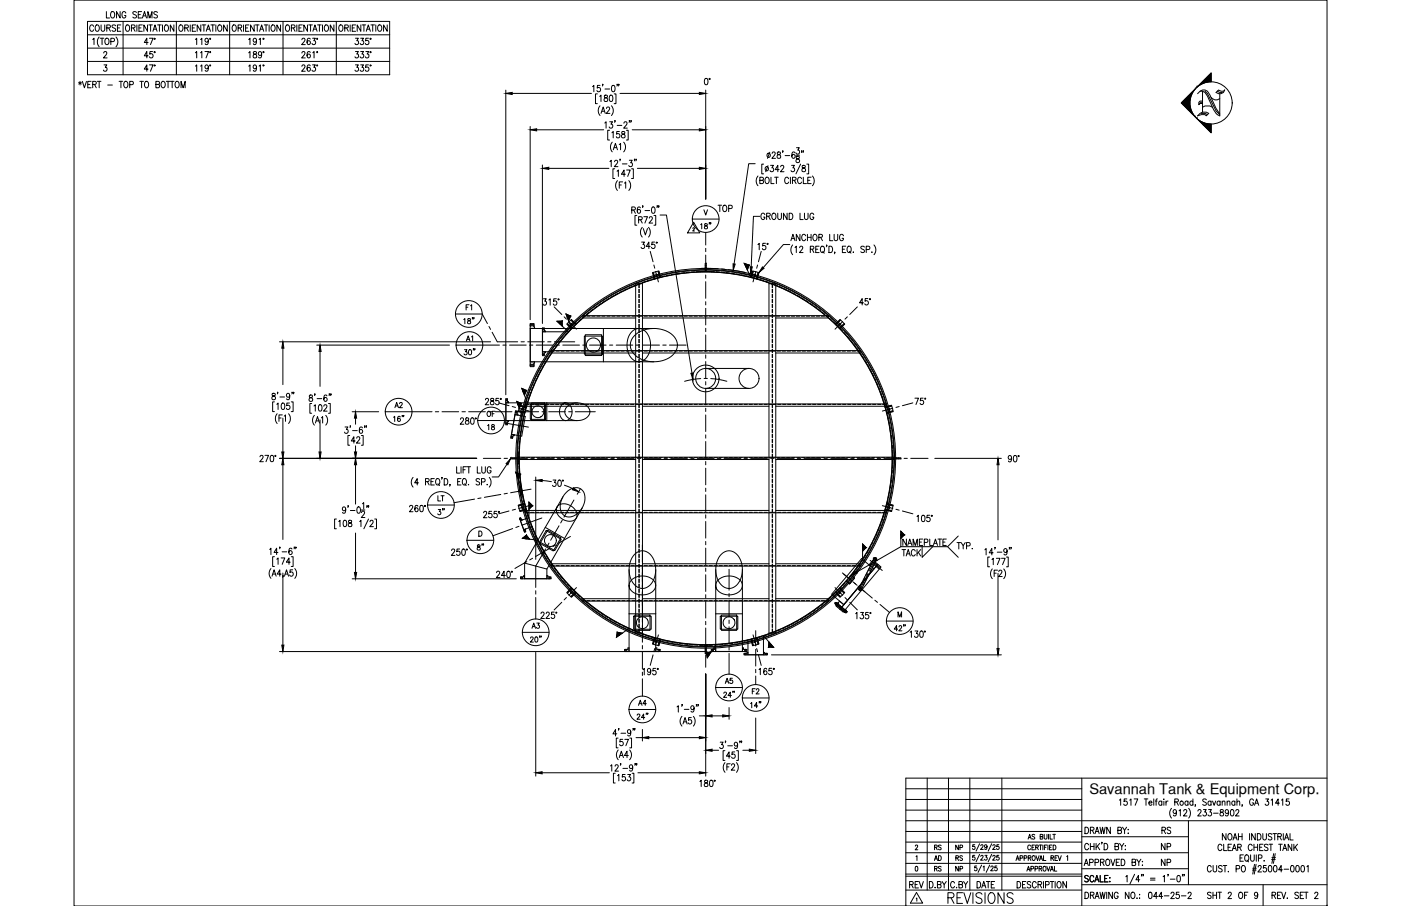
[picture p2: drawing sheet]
<svg xmlns="http://www.w3.org/2000/svg" width="432mm" height="279mm" viewBox="0 0 432 279" stroke-linecap="round" stroke-linejoin="round" font-family="sans-serif">
<defs><g id="words">
<text font-size="12.8" x="368.3" y="37">N</text>
<text font-size="6.6" x="291.4" y="279.8">REVISIONS</text>
<g font-size="5.3">
<text x="26.8" y="10.9">COURSE</text>
<text x="279.4" y="275.2">REV</text>
</g>
<g font-size="4.9">
<text x="31.8" y="6.7">LONG SEAMS</text>
<text x="220.5" y="66.3">TOP</text>
<text x="233.5" y="68.8">GROUND LUG</text>
<text x="146.8" y="106.5" transform="rotate(-90 146.8 106.5)">A1</text>
<text x="120.3" y="131.2">16&quot;</text>
<text x="120.6" y="127">A2</text>
<text x="149.2" y="129.8">OF</text>
<text x="134.1" y="159.8">3&quot;</text>
<text x="146" y="170.7">8&quot;</text>
<text x="277.3" y="172.5">TACK</text>
<text x="163" y="195.1">A3</text>
<text x="274.8" y="195.8">42&quot;</text>
<text x="222.6" y="212">A5</text>
<text x="222.2" y="216.3">24&quot;</text>
<text x="230.4" y="219.4">14&quot;</text>
<text x="195.4" y="223">24&quot;</text>
<text x="357" y="263.2">NP</text>
<text x="357.4" y="258.2">RS</text>
<text x="357" y="268.1">NP</text>
</g>
<text font-size="4.5" x="335.7" y="244.9">Savannah Tank &amp; Equipment Corp.</text>
<g font-size="4.4">
<text x="215.9" y="67.4">V</text>
<text x="142.9" y="96.7">F1</text>
<text x="149.2" y="133.7">18</text>
<text x="134.1" y="155.6">LT</text>
<text x="231.1" y="215.2">F2</text>
<text x="195.8" y="218.7">A4</text>
<text x="287.2" y="263.2">RS</text>
<text x="293.5" y="263.2">NP</text>
<text x="287.2" y="269.9">RS</text>
<text x="287.2" y="266.7">AD</text>
<text x="293.5" y="269.9">NP</text>
<text x="293.9" y="266.7">RS</text>
</g>
</g></defs>
<!-- layer: 0 -->
<g fill="none" stroke="#000" stroke-width=".31">
<path d="M22.8 0h386.2v279.4h-386.2zM285.8 240v34.5M292.3 240v34.5M298.9 240v34.5M308.8 240v34.5M333.4 240v39.4M409 240h-129.8v39.4M279.2 243.2h54.2M279.2 246.5h54.2M279.2 249.8h54.2M279.2 256.4h54.2M279.2 259.7h54.2"/>
<path d="M279.2 253.1h129.8M333.4 258h32.9M366.3 253.1v19.7M279.2 266.3h54.2M279.2 263h87.1M279.2 270.2h54.2M279.2 269.6h54.2M279.2 274.5h54.2M333.4 267.9h32.9M333.4 272.8h75.6M389.3 272.8v6.6"/>
</g>
<!-- layer: SHELL -->
<g fill="none" stroke="#000" stroke-width=".31">
<path d="M162.7 159l.2 .6M163.9 162.4l.3 .7"/>
<circle cx="217.5" cy="141.3" r="58"/>
<circle cx="217.5" cy="141.3" r="57.5"/>
</g>
<!-- layer: CENTER -->
<g fill="none" stroke="#000" stroke-width=".31">
<path d="M200.4 77.5l.9 3.2M217.5 71.7v3.9M217.5 76.6v1M217.5 78.7v5.1M234.6 77.5l-.8 3.2M148.6 96.8l1.6 3M170.8 94.6l2.3 2.4M173.9 97.7l.7 .7M175.3 99.2l2.4 2.3M201.5 81.7l.3 1M202.1 83.7l.8 3.2M216.1 82.8l5.3 .1"/>
<path d="M217.5 84.8v1M217.5 86.9v5.1M217.5 93v1M217.5 95.1v5.1M222.4 83h1M224.4 83.2l5.2 .8M231.5 84.2v.3M233 83.7l-.9 3.2M233.5 81.7l-.3 1M259.7 99.2l-2.3 2.3M261.2 97.7l-.8 .7M264.2 94.6l-2.3 2.4"/>
<path d="M148.8 106.4h5.1M150.7 100.7l.5 .9M151.7 102.5l1.6 2.9h6.3M155 106.4h1M157 106.4h5.2M160.6 105.4h1M162.6 105.4h5.2M163.2 106.4h1M163.3 100.3h1.4M163.3 112.6h1.4M165.2 106.4h5.2M167.1 109.3h.7"/>
<path d="M167.1 101.5h.7M168.8 105.4h1M170.9 105.4h6.2M171.4 106.4h1M173.5 106.4h5.1M179.6 106.4h1.1M181.7 106.4h5.1M187.9 106.4h1M189.9 106.4h5.1M196.1 106.4h1M198.1 106.4h5.2M204.3 106.4h1"/>
<path d="M206.3 106.4h5.2M216 116.8l-5 .8M217 116.7h1M217.5 101.2v1.1M217.5 103.3v5.1M217.5 109.5v1M217.5 111.5v5.1M217.5 117.7v1M217.5 119.7v5.2M219.1 116.8l4.9 .8M127 127h6.2M134.2 127h1"/>
<path d="M136.2 127h5.2M142.4 127h1M144.4 127h5.2M152.7 127h5.1M153.7 124.2l3.2 .9M155.4 130.4l7.5 1.3M155.8 130.6h.7M155.8 123.3h.7M157.4 134.7l.7 .1M157.9 125.4l1 .2M158.8 127l.6 .2M158.8 127h1.1"/>
<path d="M159.9 125.9l3.2 .9M160.9 127h5.1M167 127h1.1M169.1 127h5.1M175.3 127h1M177.3 127h6.2M217.5 125.9v1M217.5 128v5.1M217.5 134.1v1M217.5 136.2v5.1M275.2 125.9l-3.3 .9M277.1 125.4l-1 .2"/>
<path d="M281.3 124.2l-3.2 .9M146.3 153.9l-6.3 1.1M148.3 153.6l-1 .1M149 141.4h5.3M154.3 152.5l-5 .9M155.4 141.4h1M156.4 152.1l-1 .2M156.9 157.6l-3.2 .9M157.4 141.4h5.2M158.9 157.1l-1 .2M160.6 150.3l-.6 .2M160.6 159.9l-.5 .2"/>
<path d="M160.9 152.4l-.5 .1M163.1 155.9l-3.2 .9M163.6 141.4h1M163.7 150.9l-6.3 1.1M165.7 141.4h5.1M167 159.7l-6.1 2.2M171.8 141.4h1M173.9 141.4h5.1M176.9 154.2l-3.1 5.3M180 141.4h1M182.1 141.4h5.1M188.2 141.4h1.1"/>
<path d="M190.3 141.4h5.1M196.4 141.4h1.1M198.5 141.4h5.1M204.7 141.4h1M206.7 141.4h5.2M212.9 141.4h1M214.9 141.4h5.2M217.5 142.3v1.1M217.5 144.4v5.1M217.5 150.5v1.1M217.5 152.6v5.1M217.5 158.8v1"/>
<path d="M221.1 141.4h1M223.2 141.4h5.1M229.3 141.4h1.1M231.4 141.4h5.1M237.5 141.4h1.1M239.6 141.4h5.1M245.8 141.4h1M247.8 141.4h5.1M254 141.4h1M256 141.4h5.2M262.2 141.4h1M264.2 141.4h5.2"/>
<path d="M270.4 141.4h1M271.9 155.9l3.3 .9M272.5 141.4h5.1M276.1 157.1l1 .2M278.1 157.6l3.2 .9M278.6 141.4h1.1M280.7 141.4h5.3M158 163l-6.1 2.2M160 162.3l-1 .4M160.8 177.8v.8M162 163.7l-.5 .2M162.4 173.2l-3.7 2.1"/>
<path d="M164.1 172.2l-.8 .5M168.2 169.3l-3.1 5.3v6.6M169.2 167.5l-.5 .9M169.4 177.8v.8M169.5 169.1l-4.5 2.5M171.3 168.1l-.9 .5M172.3 162.2l-2.6 4.4M173.3 160.4l-.5 .9M175.8 165.4l-3.7 2.1M198 168.1v5.3M198 174.4v7.2M217.5 160.8v5.1"/>
<path d="M217.5 167v1M217.5 169v5.2M217.5 175.2v1M217.5 177.2v5.2M224.7 175.6v6.4M259.6 176.7l3 2.5M260 177l2.1 1.8M262.9 179.4l.8 .7M263.4 179.8l.7 .7M266.6 178.7l-1.8 3.5M267.5 176.9l-.4 .9M268.2 172.8l2.1 1.8"/>
<path d="M269.1 172.1l.6 .3M269.2 172l1.1 .9M270.1 174.4l1.8 1.5M270.4 172.8l-.7-.4-1.7 3.6M165.1 182.2v1M165.1 184.3v6.6M173.1 185.7l-2.3 2.4M174.6 184.3l-.7 .7M177.7 181.2l-2.4 2.4M198 182.4v7.4M198 190.9v1M198 192.9v5.2"/>
<path d="M198 199.1v1M201.8 200l-.3 1M202.9 195.8l-.8 3.2M217.5 183.4v1M217.5 185.5v5.1M217.5 191.6v1.1M217.5 193.7v5.1M217.5 199.9v1M224.7 183v1M224.7 185.1v5.1M224.7 191.2v1.1M224.7 193.3v5.1"/>
<path d="M224.7 199.5v1M232.1 195.8l.9 3.2M232.9 194.5v2.7M232.9 198.2v1M233.2 200l.3 1M257.3 185.8l3.7 3.1M257.4 181.2l2.3 2.4M260.4 184.3l.8 .7M261.9 185.7l2.3 2.4M264.5 180.7l4.4 3.7M264.6 181.1l1.3 .6M269.6 185.1l.8 .7"/>
<path d="M271.2 186.4l3 2.5M193 200.2v.8M198 201.1v5.2M198 207.3v1M198 209.3v5.4M201.3 202l-.9 3.2M203.1 200.2v.8M217.5 201.9v3.9M219.6 200.2v.8M224.7 201.5v6.4M229.7 201.4v.6M229.7 200.2v.8"/>
<path d="M232.9 200.3v5.1M232.9 206.4v1.1M232.9 208.5v2.6M233.8 202l.8 3.2M236.1 201.4v.6"/>
</g>
<!-- layer: 30-150-RFSO -->
<path d="M163.4 111.6h1.4M163.4 101.3h1.4M163.4 112.8h1.1M163.4 112.4h1.1M163.4 100h1.1M163.4 100.5h1.1M164.5 100.7l.3 .2v.4M164.5 100.7v-.9h-1.1v13.3h1.1v-1M164.8 111.6v.4l-.3 .1" fill="none" stroke="#000" stroke-width=".31"/>
<!-- layer: 30 PIPE -->
<path d="M186 101.3h-22.6v10.3h22.6M195.5 103.6a8.9 8.9 0 0 1 12.6 .7 4.3 4.3 0 0 1-2.4 6.3 8.8 8.8 0 0 1-10.9-2.3 3.9 3.9 0 0 1 .7-4.7zM196.9 101.3h4.6M196.9 111.6h4.6" fill="none" stroke="#000" stroke-width=".31"/>
<!-- layer: 30-45-ELBOW -->
<path d="M196.9 101.3a4.5 4.5 0 0 0-3.6 5 4.8 4.8 0 0 0 3.3 5.2 4.3 4.3 0 0 0 3.9-4.6 5 5 0 0 0-3.2-5.6h-11.3v10.3h10.9" fill="none" stroke="#000" stroke-width=".31"/>
<!-- layer: 18 PIPE -->
<g fill="none" stroke="#000" stroke-width=".31">
<path d="M175.3 102.3h-8.1v6.2h3.2M217.5 113.6h13.4M217.5 119.8h13.4M158.8 127.9l3.1 .5-1.1 6.1-3.1-.6z"/>
<circle cx="217.5" cy="116.7" r="3.1"/>
<circle cx="230.9" cy="116.7" r="3.1"/>
</g>
<!-- layer: 18-150-RFSO -->
<path d="M167.2 102.3h.9v-.3h-.4v-.9h-.5v.7v7.9h.5v-.9h.4v-.3h-.9M167.2 109.1h.5M167.2 109.5h.5M167.2 101.3h.5M167.2 101.7h.5M157.5 134.9l.5 .1M157.5 134.5l.6 .1M157.6 134l.9 .1M158.7 127.8l.9 .2 .1-.3-.4-.1 .1-.8-.5-.1-1.5 8.4 .5 .1 .2-.9 .4 .1v-.3M158.8 127.3l.5 .1M158.9 126.9h.5" fill="none" stroke="#000" stroke-width=".31"/>
<!-- layer: 16-150-RFSO -->
<path d="M155.9 124.2h.8v-.3h-.3v-.9h-.5v8h.5v-1h.3v-.3M155.9 129.7h.8M155.9 130.1h.1M155.9 130.8h.5M155.9 130.4h.5M155.9 123.5h.5M155.9 123.1h.5" fill="none" stroke="#000" stroke-width=".31"/>
<!-- layer: 16 PIPE -->
<path d="M155.9 129.7h12.6M168.5 124.2h-12.6v5.5M174.4 129.7h3.5M174.4 124.2h3.5M174.6 125.6a4.6 4.6 0 0 1 7.1 .6 2.94 2.94 0 0 1-3.3 3.5 3.5 3.5 0 0 1-4.3-2.9z" fill="none" stroke="#000" stroke-width=".31"/>
<!-- layer: 16-45 -->
<path d="M174.4 124.2a3 3 0 0 0-1 5.1 1.91 1.91 0 0 0 2.1 0 1.91 1.91 0 0 0 .8-1.9 2.66 2.66 0 0 0-1.9-3.2h-5.9v5.5h5.9" fill="none" stroke="#000" stroke-width=".31"/>
<!-- layer: 20 PIPE -->
<path d="M173.5 153.2l-1.8 3.1M174.7 151.7a3.1 3.1 0 0 1 5.4 .4 5.9 5.9 0 0 1-4.7 7.3 3.2 3.2 0 0 1-2.6-4.5l.7-1.7zM179.5 156.6l-1.9 3.2M161.7 173.7v4.8h6.9v-3M168.1 162.6l-6.4 11.1 6.9 1.8 5.4-9.4" fill="none" stroke="#000" stroke-width=".31"/>
<!-- layer: 20-150-RFSO -->
<path d="M160.6 177.9v.6M161.1 177.9v.6M168.6 177.5h.3v.4h.9v.6h-9.4v-.6h1v-.4h.3v1M168.6 177.5v1M169.2 177.9v.6M169.6 177.9v.6" fill="none" stroke="#000" stroke-width=".31"/>
<!-- layer: 20-45 -->
<path d="M171.7 156.3a3.5 3.5 0 0 0 3.2 4.4 2.17 2.17 0 0 0 2.7-.9 2.17 2.17 0 0 0-.5-2.8 3.7 3.7 0 0 0-5.2-1l-3.8 6.6 5.9 3.5 3.6-6.3" fill="none" stroke="#000" stroke-width=".31"/>
<!-- layer: 24 PIPE -->
<path d="M193.9 175.7v4.9M195.5 171a3.5 3.5 0 0 1 6 1.6 7 7 0 0 1-2.1 8.5 3.7 3.7 0 0 1-5-2.6 7.5 7.5 0 0 1 1.1-7.5zM202.1 175.7v4.9M220.6 175.7v4.9M222.2 171a3.5 3.5 0 0 1 6 1.6 7 7 0 0 1-2.1 8.5 3.7 3.7 0 0 1-5-2.6 7.5 7.5 0 0 1 1.1-7.5zM228.8 175.7v4.9M193.9 189.3v11.6h8.2v-11.6M220.6 189.3v11.6h8.2v-11.6" fill="none" stroke="#000" stroke-width=".31"/>
<!-- layer: 24-150-RFSO -->
<g fill="none" stroke="#000" stroke-width=".31">
<path d="M220.6 199.8v1.1M220.6 199.8h-.4v.5h-1v.6h11v-.6h-1v-.5h-.4l.1 1.1M192.7 200.3v.6M193.2 200.3v.6M193.3 200.9h.1M193.8 200.9l.1-1.1h-.4v.5h-1v.6h11v-.6h-1v-.5h-.4v1.1M202.7 200.9h.1M202.8 200.3v.6M203.3 200.3v.6M219.4 200.3v.6M219.9 200.3v.6M220 200.9h.1"/>
<path d="M229.4 200.9h.1M229.5 200.3v.6M230 200.3v.6"/>
</g>
<!-- layer: 24-45 -->
<path d="M193.9 180.6a4.2 4.2 0 0 0 5.8 2.6 2.67 2.67 0 0 0 2.4-2.7 2.67 2.67 0 0 0-2.4-2.6 4.5 4.5 0 0 0-5.8 2.2v9.2h8.2v-8.7M220.6 180.6a4 4 0 0 0 5.3 2.7 2.75 2.75 0 0 0 2.5-1.4 2.75 2.75 0 0 0-.2-2.9 4.9 4.9 0 0 0-7.4 .7l-.2 .9v8.7h8.2v-8.7" fill="none" stroke="#000" stroke-width=".31"/>
<!-- layer: 3X3X38 -->
<g fill="none" stroke="#000" stroke-width=".31">
<path d="M178 99.4l-.8 .7M179.1 98.3l-.7 .7M180.3 97.3l-.8 .7M181.5 96.4l-.8 .6M182.7 95.4l-.8 .7M183.9 94.5l-.8 .6M185.2 93.6l-.8 .6M186.5 92.8l-.9 .5M187.8 92l-.9 .5M189.1 91.2l-.9 .5M190.5 90.4l-.9 .5M191.9 89.7l-1 .5"/>
<path d="M193.3 89.1l-1 .4M194.6 88.4l-.9 .5M196.1 87.8l-1 .4M197.5 87.3l-.9 .4M199 86.8l-1 .3M200.4 86.3l-.9 .3M201.9 85.9l-1 .2M203.4 85.5l-1 .2M204.9 85.1l-1 .2M206.4 84.8l-1 .2M207.9 84.5l-1 .2M209.4 84.3l-1 .1"/>
<path d="M211 84.1l-1 .1M212.5 83.9l-1 .1M214 83.8l-1 .1M215.6 83.7l-1.1 .1M217.1 83.7h-1M217.6 83.7h1.1M219.2 83.7l1 .1M220.7 83.8l1 .1M222.3 83.9l1 .1M223.8 84.1l1 .1M225.3 84.2l1 .2M226.8 84.5l1.1 .1"/>
<path d="M228.4 84.7l1 .2M229.9 85l1 .3M231.4 85.4l1 .3M232.9 85.8l.9 .3M234.3 86.2l1 .3M235.8 86.7l1 .3M237.3 87.2l.9 .4M238.7 87.8l.9 .3M240.1 88.3l1 .5M241.5 89l1 .4M242.9 89.6l.9 .5M244.3 90.3l.9 .5"/>
<path d="M245.7 91.1l.8 .5M247 91.8l.9 .6M248.3 92.6l.9 .6M249.6 93.5l.8 .5M250.9 94.3l.8 .7M252.1 95.3l.8 .6M253.3 96.2l.8 .6M254.5 97.2l.8 .6M255.7 98.2l.8 .7M256.8 99.2l.8 .7M164.1 119.6l-.3 .9M164.7 118.2l-.4 .9"/>
<path d="M165.4 116.8l-.4 .9M166.1 115.4l-.5 .9M166.8 114l-.5 .9M167.5 112.6l-.5 .9M168.3 111.3l-.5 .9M169.1 110l-.5 .9M170 108.7l-.6 .9M170.9 107.5l-.6 .8M171.8 106.2l-.6 .9M172.7 105l-.6 .8M173.7 103.9l-.6 .7M174.8 102.7l-.7 .8"/>
<path d="M175.8 101.6l-.7 .7M176.9 100.5l-.8 .7M258 100.3l.7 .7M259 101.4l.7 .7M260.1 102.5l.7 .8M261.1 103.7l.7 .7M262.1 104.8l.6 .8M263.1 106l.6 .8M264 107.3l.6 .8M264.9 108.5l.6 .9M265.7 109.8l.6 .9M266.6 111.1l.5 .9"/>
<path d="M267.4 112.4l.5 .9M268.1 113.8l.5 .9M268.8 115.1l.5 .9M269.5 116.5l.5 .9M270.2 117.9l.4 1M270.8 119.3l.4 1M159.9 139v1.1M160 137.5l-.1 1M160.1 136l-.1 1M160.3 134.5l-.1 1M160.5 132.9l-.1 1M160.7 131.4l-.1 1"/>
<path d="M161 129.9l-.2 1M161.4 128.4l-.3 1M161.7 126.9l-.2 1M162.1 125.4l-.3 1M162.6 123.9l-.3 1M163 122.4l-.3 1M163.6 121l-.4 1M271.4 120.8l.3 .9M271.9 122.2l.3 1M272.4 123.7l.3 1M272.8 125.1l.3 1M273.2 126.6l.3 1"/>
<path d="M273.6 128.1l.2 1M273.9 129.6l.3 1M274.2 131.1l.2 1M274.5 132.7l.1 1M274.7 134.2l.1 1M274.9 135.7l.1 1M275 137.2l.1 1.1M275.1 138.8v1M159.9 140.6v1M159.9 142.1v1.1M159.9 143.7l.1 1M160 145.2l.1 1"/>
<path d="M160.1 146.7l.1 1.1M160.3 148.3l.1 1M160.5 149.8l.2 1M160.7 151.3l.2 1M161 152.8l.2 1.1M161.4 154.3l.2 1M161.7 155.9l.3 .9M162.1 157.3l.3 1M162.6 158.8l.3 1M272.1 160l-.4 1M272.5 158.5l-.3 1M273 157.1l-.3 1"/>
<path d="M273.4 155.6l-.3 1M273.7 154.1l-.2 1M274.1 152.6l-.3 1M274.3 151l-.1 1.1M274.6 149.5l-.2 1M274.8 148l-.2 1M274.9 146.5l-.1 1M275 144.9v1M275.1 143.4v1M275.1 140.3l.1 1.1M275.1 141.8v1.1M163.1 160.3l.3 .9"/>
<path d="M163.6 161.7l.4 1M164.1 163.2l.4 .9M164.8 164.6l.4 .9M165.4 166l.4 .9M166.1 167.4l.4 .9M166.8 168.7l.5 .9M167.5 170.1l.5 .9M168.3 171.4l.6 .9M169.1 172.7l.6 .9M170 174l.6 .8M170.9 175.2l.6 .9M171.8 176.5l.6 .8"/>
<path d="M172.8 177.7l.6 .8M173.8 178.9l.6 .7M260.5 179.8l-.7 .8M261.5 178.6l-.7 .8M262.4 177.5l-.6 .8M263.4 176.3l-.6 .8M264.3 175l-.6 .8M265.2 173.7l-.6 .9M266 172.5l-.5 .8M266.8 171.2l-.5 .8M267.6 169.8l-.5 .9M268.4 168.5l-.5 .9"/>
<path d="M269.1 167.1l-.5 .9M269.7 165.7l-.4 .9M270.4 164.3l-.4 .9M271 162.9l-.4 .9M271.5 161.5l-.3 .9M174.8 180l.7 .8M175.8 181.2l.7 .7M176.9 182.2l.7 .8M178 183.3l.8 .7M179.1 184.4l.8 .6M180.3 185.4l.8 .6M181.5 186.4l.8 .6"/>
<path d="M182.7 187.3l.8 .6M184 188.2l.8 .6M185.2 189.1l.9 .6M186.5 189.9l.9 .6M187.8 190.8l.9 .5M189.1 191.5l1 .5M190.5 192.3l.9 .4M191.9 193l.9 .4M193.3 193.7l.9 .4M194.7 194.3l.9 .4M196.1 194.9l.9 .3M197.5 195.4l1 .4"/>
<path d="M199 195.9l1 .4M200.4 196.4l1 .3M201.9 196.9l1 .2M203.4 197.2l1 .3M204.9 197.6l1 .2M206.4 197.9l1 .2M207.9 198.2l1.1 .2M209.5 198.4l1 .2M211 198.6l1 .1M212.5 198.8l1.1 .1M214.1 198.9h1M215.6 199h1"/>
<path d="M217.1 199h1.1M219.7 199h-1M221.3 198.9h-1.1M222.8 198.8h-1M224.3 198.6l-1 .1M225.8 198.4l-1 .1M227.4 198.1l-1 .2M228.9 197.9l-1 .2M230.4 197.5l-1 .3M231.9 197.2l-1 .2M233.4 196.8l-1 .2M234.9 196.3l-1 .3"/>
<path d="M236.3 195.8l-.9 .4M237.8 195.3l-1 .4M239.2 194.8l-.9 .3M240.6 194.2l-.9 .4M242 193.5l-.9 .5M243.4 192.8l-.9 .5M244.8 192.1l-.9 .5M246.1 191.4l-.9 .5M247.5 190.6l-.9 .5M248.8 189.8l-.9 .5M250 188.9l-.8 .6M251.3 188l-.8 .6"/>
<path d="M252.5 187.1l-.8 .6M253.7 186.2l-.8 .6M254.9 185.2l-.8 .7M256.1 184.2l-.8 .6M257.2 183.1l-.7 .7M258.3 182.1l-.7 .7M259.4 181l-.7 .7"/>
<circle cx="217.5" cy="141.3" r="58.6"/>
</g>
<!-- layer: FLAT BOTTOM -->
<circle cx="217.5" cy="141.3" r="58.2" fill="none" stroke="#000" stroke-width=".31"/>
<!-- layer: DIM -->
<g fill="none" stroke="#000" stroke-width=".31">
<path d="M27 6.6h93.1v16.5h-93.1zM27 10.7h93.1M27 14.8h93.1M27 18.9h93.1M28.6 12.2l.4-.4v2M30.6 11.4a2.3 2.3 0 0 0 0 3M31.5 11.8v2M32 16.4l.1-.4 .5-.1 .3 .6-1 1.4h1.1M32.6 11.9l.2-.1a1 1 0 0 1 .8 1 1 1 0 0 1-.8 1 1.26 1.26 0 0 1-.2-1.9zM34.2 12.8l.9-.1 .2-.3-.2-.5-.9-.1v2M35.8 11.4a2.24 2.24 0 0 1 0 3M37.9 6.6v16.5"/>
<path d="M40.5 8.6l1-.1 .1-.6-1.1-.2v2M41.1 8.6l.5 1.1M42.2 7.7v2M42.8 8.6h.7M43.9 7.7h-1.1v2h1.1M45.5 7.7v2l-1.2-2v2M45.7 17.2h-1.2l.8-1.3v2M45.7 13.1h-1.2l.8-1.3v2M46.1 11.8h1.1l-.8 2M46.4 7.7v2M47 15.9h-.8l-.1 .8a.62 .62 0 0 1 .9 .1 .62 .62 0 0 1-.1 .9 .62 .62 0 0 1-.8-.2M47.1 9.7l.7-2 .6 2"/>
<path d="M47.4 9h.8M49.1 7.7v2M50.1 7.7v2M51 7.8l.1-.1a1 1 0 0 1 .9 1 1 1 0 0 1-.9 1 1.28 1.28 0 0 1-.1-1.9zM53.6 7.7v2l-1.1-2v2M54.4 6.6v16.5M55.4 7.8l.2-.1a1 1 0 0 1 .8 1 1 1 0 0 1-.8 1 1.28 1.28 0 0 1-.2-1.9zM56.9 8.6l1-.1v-.7l-1-.1v2M57.5 8.6l.6 1.1M58.6 7.7v2M59.3 8.6h.6M60.2 16.3l.4-.4v2"/>
<path d="M60.2 12.2l.4-.4v2M60.3 7.7h-1v2h1M61.8 16.3l.4-.4v2M61.8 12.2l.4-.4v2M61.9 7.7v2l-1.1-2v2M62.3 7.7h1.1M62.8 7.7v2M63.2 15.9h1.1l-.8 2M63.6 9.7l.6-2 .7 2M63.8 9h.8M64.2 12.4a.56 .56 0 0 1-.8 .6 .56 .56 0 0 1-.2-.9l.4-.3a1.07 1.07 0 0 1 .7 1 1.07 1.07 0 0 1-.7 1l-.4-.3M65 7.7h1.1"/>
<path d="M65.6 7.7v2M66.5 7.7v2M67.4 7.8l.2-.1a1 1 0 0 1 .8 1 1 1 0 0 1-.8 1 1.26 1.26 0 0 1-.2-1.9zM70 7.7v2l-1.1-2v2M70.8 6.6v16.5M71.9 7.8l.1-.1a1 1 0 0 1 .8 1 1 1 0 0 1-.8 1 1.26 1.26 0 0 1-.1-1.9zM73.4 8.6l.9-.1 .1-.6-1-.2v2M73.9 8.6l.6 1.1M75.1 7.7v2M75.7 8.6h.6M76.6 16.3l.4-.4v2M76.6 12.2l.4-.4v2"/>
<path d="M76.7 7.7h-1v2h1M78.2 16v.6a.72 .72 0 0 1 .8 .4 .72 .72 0 0 1-.3 .9 .63 .63 0 0 1-.7-.7 .63 .63 0 0 1 .8-.5l.3-.3-.1-.4zM78.3 7.7v2l-1.1-2v2M78.7 7.7h1.1M79.1 12.4a.56 .56 0 0 1-.8 .6 .56 .56 0 0 1-.2-.9l.4-.3a1.07 1.07 0 0 1 .6 1 1.07 1.07 0 0 1-.7 1l-.3-.3M79.3 7.7v2M79.8 12.2l.4-.4v2M80 9.7l.6-2 .7 2M80.2 9h.8M80.6 16.6a.53 .53 0 0 1-.5 .5 .53 .53 0 0 1-.5-.6l.5-.6a1.08 1.08 0 0 1 .6 1 1.08 1.08 0 0 1-.7 1l-.3-.3M81.4 7.7h1.2M82 7.7v2"/>
<path d="M83 7.7v2M83.8 7.8l.2-.1a1 1 0 0 1 .8 1 1 1 0 0 1-.8 1 1.28 1.28 0 0 1-.2-1.9zM86.5 7.7v2l-1.2-2v2M87.2 6.6v16.5M88.3 7.8l.2-.1a1 1 0 0 1 .8 1 1 1 0 0 1-.8 1 1.24 1.24 0 0 1-.2-1.9zM89.8 8.6l1-.1v-.6l-1-.2v2M90.4 8.6l.5 1.1M91.5 7.7v2M92.1 8.6h.7M93 16.4l.2-.4 .5-.1 .3 .6-1 1.4h1.1M93 12.3l.2-.4 .5-.1 .3 .6-1 1.4h1.1M93.2 7.7h-1.1v2h1.1"/>
<path d="M94.8 7.7v2l-1.2-2v2M95.2 7.7h1.1M95.6 16.2l-.3-.3a1.09 1.09 0 0 0-.7 1 1.09 1.09 0 0 0 .6 1 .56 .56 0 0 0 .5-.6 .56 .56 0 0 0-.5-.6 .56 .56 0 0 0-.6 .5M95.6 12.1l-.3-.3a1.09 1.09 0 0 0-.7 .9 1.09 1.09 0 0 0 .6 1.1 .56 .56 0 0 0 .5-.6 .56 .56 0 0 0-.5-.6 .56 .56 0 0 0-.6 .5M95.7 7.7v2M96.3 11.8h.9l-.5 .8a.59 .59 0 0 1 .5 .9 .59 .59 0 0 1-1-.1M96.4 16.3l.4-.4v2M96.4 9.7l.7-2 .6 2M96.7 9h.8M97.9 7.7h1.1M98.4 7.7v2M99.4 7.7v2"/>
<path d="M100.3 7.8l.1-.1a1 1 0 0 1 .9 1 1 1 0 0 1-.9 1 1.26 1.26 0 0 1-.1-1.9zM102.9 7.7v2l-1.1-2v2M103.7 6.6v16.5M104.7 7.8l.2-.1a1 1 0 0 1 .8 1 1 1 0 0 1-.8 1 1.26 1.26 0 0 1-.2-1.9zM106.3 8.6l.9-.1 .1-.6-1-.2v2M106.8 8.6l.6 1.1M107.9 7.7v2M108.6 8.6h.6M109.6 15.9h.8l-.4 .8a.6 .6 0 0 1 .5 .9 .6 .6 0 0 1-1.1-.1M109.6 11.8h.8l-.4 .8a.59 .59 0 0 1 .5 .9 .59 .59 0 0 1-1.1-.1M109.6 7.7h-1v2h1M111.2 15.9h.8l-.5 .8a.6 .6 0 0 1 .5 .9 .6 .6 0 0 1-1-.1"/>
<path d="M111.2 11.8h.8l-.5 .8a.59 .59 0 0 1 .5 .9 .59 .59 0 0 1-1-.1M111.2 7.7v2l-1.1-2v2M111.6 7.7h1.1M112.2 7.7v2M112.8 15.9h.8l-.4 .8a.6 .6 0 0 1 .4 .9 .6 .6 0 0 1-1-.1M112.9 9.7l.6-2 .7 2M113.1 9h.8M113.6 11.8h-.8l-.1 .8a.61 .61 0 0 1 .9 0 .61 .61 0 0 1-.1 .9 .61 .61 0 0 1-.9-.1M114.3 7.7h1.1M114.9 7.7v2M115.8 7.7v2M116.7 7.8l.2-.1a1 1 0 0 1 .8 1 1 1 0 0 1-.8 1 1.28 1.28 0 0 1-.2-1.9z"/>
<path d="M119.3 7.7v2l-1.1-2v2M24.3 25.4l.8 .5M24.7 25.1v1.1M25.1 25.4l-.8 .5M25.4 25.1l.6 2 .6-2M27.1 26h.6M28.1 25.1h-1v2h1M28.6 26l.9-.1 .1-.6-1-.2v2M29.1 26l.6 1.1M30 25.1h1.1M30.6 25.1v2M32 20h.9l-.5 .8a.6 .6 0 0 1 .5 .9 .6 .6 0 0 1-1-.1"/>
<path d="M33.2 26.2h1.4M36.7 25.1h1.1M37.3 25.1v2M38.5 25.2l.1-.1a1.02 1.02 0 0 1 .8 1 1.02 1.02 0 0 1-.8 1 1.27 1.27 0 0 1-.1-1.9zM40 26.1l.9-.1 .1-.7-1-.2v2M43.1 25.1h1.1M43.6 25.1v2M44.9 25.2l.1-.1a1.01 1.01 0 0 1 .8 1 1.01 1.01 0 0 1-.8 1 1.29 1.29 0 0 1-.1-1.9zM45.7 21.3h-1.2l.8-1.3v2M46.1 20h1.1l-.8 2M48 26l1-.1 .1-.6-1.1-.2v2l1.1-.2 .1-.5-.4-.4M50 25.2l.1-.1a1.01 1.01 0 0 1 .9 1 1.01 1.01 0 0 1-.9 1 1.27 1.27 0 0 1-.1-1.9z"/>
<path d="M51.2 25.1h1.1M51.8 25.1v2M52.5 25.1h1.1M53.1 25.1v2M54.3 25.2l.1-.1a1.01 1.01 0 0 1 .9 1 1.01 1.01 0 0 1-.9 1 1.29 1.29 0 0 1-.1-1.9zM55.8 27.1v-2l.6 2 .7-2v2M60.2 20.4l.4-.4v2M61.8 20.4l.4-.4v2M64.2 20.7l-.1 .3a.54 .54 0 0 1-.8 0 .54 .54 0 0 1 0-.8 .54 .54 0 0 1 .8 .1l.1 .4a.92 .92 0 0 1-.6 1.3l-.4-.3M76.6 20.4l.4-.4v2M79.1 20.7l-.1 .3a.53 .53 0 0 1-.8 0 .53 .53 0 0 1 0-.8 .53 .53 0 0 1 .8 .1l.1 .4a.92 .92 0 0 1-.7 1.3l-.3-.3M79.8 20.4l.4-.4v2"/>
<path d="M93 20.5l.2-.4 .5-.1 .3 .6-1 1.4h1.1M95.6 20.3l-.3-.3a1.09 1.09 0 0 0-.7 1 1.09 1.09 0 0 0 .6 1 .56 .56 0 0 0 .5-.6 .56 .56 0 0 0-.5-.5 .56 .56 0 0 0-.6 .4M96.3 20h.9l-.5 .8a.6 .6 0 0 1 .5 .9 .6 .6 0 0 1-1-.1M109.6 20h.8l-.4 .8a.6 .6 0 0 1 .5 .9 .6 .6 0 0 1-1.1-.1M111.2 20h.8l-.5 .8a.6 .6 0 0 1 .5 .9 .6 .6 0 0 1-1-.1M113.6 20h-.8l-.1 .8a.61 .61 0 0 1 .9 .1 .61 .61 0 0 1-.1 .9 .61 .61 0 0 1-.9-.2M155.9 27.8v94M157.9 28.8h24.4M163.4 39v59.6M182.6 26.7l.4-.4v2M184.1 29h-.6v3h.6M184.8 29.7l.4-.4v2"/>
<path d="M184.9 26.3h-.7l-.1 .9a.61 .61 0 0 1 .9 0 .61 .61 0 0 1-.1 .9 .61 .61 0 0 1-.9-.2M184.9 32.6a2.3 2.3 0 0 0 0 3M185.3 35l.6-2 .6 2M185.5 34.3h.8M185.8 26.1h-.1h.1l-.1 .4M186.3 29.4v.6a.72 .72 0 0 1 .9 .4 .72 .72 0 0 1-.3 .9 .64 .64 0 0 1-.8-.7 .64 .64 0 0 1 .9-.5l.2-.3-.1-.4zM186.4 37.9l.4-.4v2M186.5 27.5h1.4M186.9 33.5l.4-.5 .4 .1 .2 .3-.2 .6-.8 1h1.1M187.9 37.5h.9l-.5 .8a.6 .6 0 0 1 .5 .9 .6 .6 0 0 1-1.1-.1M188 29.4h.7l.1 .3v1.2l-.4 .4-.5-.4-.1-.7zM188.4 32.6a2.24 2.24 0 0 1 0 3"/>
<path d="M188.7 26.4h.6l.2 .3v1.2l-.4 .4-.6-.4-.1-.7zM189.3 29h.5v3h-.5M189.6 37.3h-.2h.2l-.2 .4M190.2 38.7h1.5M190.3 26.1l-.2 .4M190.8 26.1h-.2h.2l-.2 .4M191.1 28.8h24.4M192.3 38l.2-.4 .4-.1 .4 .6-1.1 1.4h1.1M194.1 37.3h-.2h.2l-.2 .4M194.5 37.3h-.1h.1l-.1 .4M217.3 24.3h.7l.1 .3v1.2l-.4 .3-.5-.3-.1-.8zM217.5 27.8v33.6"/>
<path d="M165.4 40h20.7M167.2 50.9v48.9M169.1 51.9h18.6M187.9 40.2h-.6v3h.6M188 49.8l.4-.4v2M188.6 40.9l.4-.3v1.9M188.7 43.8a2.3 2.3 0 0 0 0 3M189 46.2l.7-2 .6 2M189.3 45.5h.8M189.4 49.9l.2-.4 .5-.1 .3 .6-1.1 1.4h1.2M189.5 52h-.6v3.1h.6M190.2 52.8l.4-.4v2"/>
<path d="M190.3 55.7a2.24 2.24 0 0 0 0 3M190.9 44.6l.4-.4v2M190.9 57h.6M190.9 40.6h-.8l-.1 .8a.61 .61 0 0 1 .9 0 .61 .61 0 0 1-.1 .9 .61 .61 0 0 1-.9-.2M191.2 49.1l-.2 .5M191.7 40.6v.6a.72 .72 0 0 1 .9 .4 .72 .72 0 0 1-.3 .9 .64 .64 0 0 1-.8-.6 .64 .64 0 0 1 .8-.6l.3-.3-.1-.4zM191.8 50.5h1.5M191.9 56.1h-1v2M192.2 43.8a2.24 2.24 0 0 1 0 3M192.4 56.5l.4-.4v2M192.7 53.7h-1.2l.8-1.3v2M193.1 40.2h.5v3h-.5"/>
<path d="M193.1 52.4h1.1l-.7 2M193.8 55.7a2.24 2.24 0 0 1 0 3M194 49.4h.9l-.5 .8a.6 .6 0 0 1 .5 .9 .6 .6 0 0 1-1.1-.1M194.6 52h.6v3.1h-.6M194.9 40h20.6M195.6 49.1l-.1 .5M196.1 49.1h-.1h.1l-.1 .5M196.4 51.9h19.1M232.7 50.5h-1.9l-4.5 30.9M233.6 54.3a2.31 2.31 0 0 0 0 3M234.2 55.6l.9-.1 .1-.7-1-.1v1.9l1-.2 .1-.4-.4-.4M235.4 50.6h-.6v3h.6"/>
<path d="M236.1 54.8l.2-.1a1 1 0 0 1 .8 .9 1 1 0 0 1-.8 1 1.24 1.24 0 0 1-.2-1.8zM236.7 51.1l-.7 1.9M237.3 46.9l-.8 1.9M237.5 51h.9l-.5 .8a.6 .6 0 0 1 .5 .9 .6 .6 0 0 1-1.1-.1M237.6 54.7v1.9h1M238 47.3l.1-.4h.5l.3 .5-1 1.4h1.1M238.7 54.7h1.2M239.3 54.7v1.9M239.6 46.9v.6a.72 .72 0 0 1 .9 .4 .72 .72 0 0 1-.3 .9 .64 .64 0 0 1-.7-.6 .64 .64 0 0 1 .8-.6l.2-.3v-.4zM240.1 52.3h-1.2l.8-1.3v2M240.6 51.5l.3-.5h.4l.3 .4-1.1 1.6h1.1M241.3 46.6l-.1 .5"/>
<path d="M242 48h1.4M243 55.1a.61 .61 0 0 0-.7-.4 .61 .61 0 0 0-.4 .7v.5a.61 .61 0 0 0 .4 .7 .61 .61 0 0 0 .7-.4M243.6 54.7v1.9M244 51h.8l-.4 .8a.6 .6 0 0 1 .4 .9 .6 .6 0 0 1-1-.1M244.2 55.6l1-.1 .1-.7-1.1-.1v1.9M244.8 55.6l.6 1M245 47.1l-.5-.2a1.14 1.14 0 0 0 .1 1.9 .57 .57 0 0 0 .5-.8 .57 .57 0 0 0-1-.1v.3M245.3 47.9h1.1M245.5 45.6h.9l-.5 .7a.6 .6 0 0 1 .5 .9 .6 .6 0 0 1-1.1-.1M245.5 48.3v.5a.72 .72 0 0 1 .8 .4 .72 .72 0 0 1-.3 .9 .63 .63 0 0 1-.7-.6 .63 .63 0 0 1 .8-.6l.3-.3-.1-.3zM246.8 50.6l-1.5 3M247 55.1a.62 .62 0 0 0-.7-.4 .62 .62 0 0 0-.5 .7v.5a.62 .62 0 0 0 .5 .7 .62 .62 0 0 0 .7-.4"/>
<path d="M247.2 46.6h-.2h.2l-.2 .5M247.3 51.1v.5a.72 .72 0 0 1 .9 .5 .72 .72 0 0 1-.3 .9 .63 .63 0 0 1-.8-.7 .63 .63 0 0 1 .8-.5l.3-.3-.1-.4zM247.6 54.7v1.9h1M247.6 46.6l-.1 .5M248.7 50.6h.5v3h-.5M249 55.6h.6M250 54.7h-1v1.9h1M250.4 54.3a2.24 2.24 0 0 1 0 3M194.7 64.8l1-.1v-.8l-1-.1v2M195.3 64.8l.5 1M196.3 66.4h-.6v3h.6M196.8 67.8l1-.1v-.8l-1-.1v2"/>
<path d="M197.4 64.1l-.4-.3a1.11 1.11 0 0 0 0 2 .55 .55 0 0 0 .5-.5 .55 .55 0 0 0-.5-.6 .55 .55 0 0 0-.6 .4M197.4 67.8l.6 1M197.8 74.7h.8l-.4 .7a.6 .6 0 0 1 .4 .9 .6 .6 0 0 1-1 0M198 70.1a2.31 2.31 0 0 0 0 3M198.2 63.5h-.2h.2l-.2 .5M198.3 70.5l.6 2 .7-2M198.4 66.8h1.2l-.8 2M198.8 64.9h1.4M199.9 70.1a2.31 2.31 0 0 1 0 3M200.1 67.3l.2-.4 .4-.1 .4 .6-1.1 1.4h1.1M200.4 76h-1.2l.8-1.3v1.9M201 63.9l.3-.1a1.07 1.07 0 0 1 .6 1 1.07 1.07 0 0 1-.6 1 1.38 1.38 0 0 1-.3-1.9z"/>
<path d="M201.5 66.4h.6v3h-.6M201.7 74.7h-.7l-.1 .8a.62 .62 0 0 1 .9 0 .62 .62 0 0 1-.1 .9 .62 .62 0 0 1-.9-.1M202.6 63.5h-.1h.1l-.1 .5M203.1 63.5l-.2 .5M203.4 66.3h2l7.9 48.8M213.4 67.6h8.2M215.9 69.3l.4-.3v1.6M217.2 69v.5a.65 .65 0 0 1 .7 .3 .65 .65 0 0 1 0 .7l-.5 .1a.52 .52 0 0 1-.3-.7 .52 .52 0 0 1 .7-.3l.1-.6zM218.7 68.7l-.2 .4M219.1 68.7l-.2 .4M233.6 75.4l.4-.4v2M234.2 66.7h-2l-.7 15.6"/>
<path d="M235.9 75h-.8l-.1 .9a.61 .61 0 0 1 .9 0 .61 .61 0 0 1 0 .9 .61 .61 0 0 1-.9-.2M243.4 75.4h-2l-6.2 7.1M243.8 74.2l.6-1.9 .6 1.9M244 73.6h.8M244.3 75.5a2.3 2.3 0 0 0 0 3M245 76.3l.4-.4v2M246.5 76.4l.1-.4 .5-.1 .3 .6-1 1.4h1.1M246.5 72.3v1.9l-1.1-1.9v1.9M248.3 72.7a.62 .62 0 0 0-.7-.4 .62 .62 0 0 0-.5 .7v.5a.62 .62 0 0 0 .5 .7 .62 .62 0 0 0 .7-.4M248.9 72.3v1.9M248.9 73.2h1.1M249.7 76.9l1-.1 .1-.7-1.1-.2v2"/>
<path d="M250 72.3v1.9M250.3 76.9l.5 1M250.8 72.3h.2a1 1 0 0 1 .8 .9 1 1 0 0 1-.8 1 1.26 1.26 0 0 1-.2-1.9zM251.4 76.9h.7M252.4 73.2l.9-.1 .1-.6-1-.2v1.9M252.5 75.9h-1.1v2h1.1M252.9 73.2l.6 1M253.2 76l.1-.1a1 1 0 0 1 .9 1 1 1 0 0 1-.9 1 1.28 1.28 0 0 1-.1-1.9zM253.6 77.5l.4 .6M254.8 75.6h-.1h.1l-.1 .5M255.5 75.9a1 1 0 0 1 1.1 1 1 1 0 0 1-1.1 1zM255.7 72.3v1.9h1"/>
<path d="M257.1 72.3l.1 1.7 .4 .2 .5-.2 .1-1.7M257.3 77.8h-.1h.1l-.1 .5M259.6 76.9h.7M259.9 72.7a.61 .61 0 0 0-.7-.4 .61 .61 0 0 0-.4 .7v.5a.61 .61 0 0 0 .6 .7 .61 .61 0 0 0 .5-.7h-.4M260.7 75.9h-1.1v2h1.1M261.4 76l.2-.1a1 1 0 0 1 .8 1 1 1 0 0 1-.8 1 1.26 1.26 0 0 1-.2-1.9zM261.8 77.5l.5 .6M263 77.7v.2zM266.4 76.2l-.4-.3-.7 .3 .1 .4 1 .7v.3l-.4 .3-.7-.3M267 77l.9-.1 .2-.3-.2-.6-.9-.1v2M268.7 77.7v.2zM269.4 75.5a2.24 2.24 0 0 1 0 3"/>
<path d="M140.4 96.8h8.2M142.9 98.6l.4-.3v1.5M144.2 98.3v.5a.65 .65 0 0 1 .7 .2 .65 .65 0 0 1 0 .8h-.5a.53 .53 0 0 1-.3-.6 .53 .53 0 0 1 .7-.4l.1-.5zM145.7 98l-.2 .4M146.1 98l-.1 .4M167.5 92.1h.9l-.5 .8a.6 .6 0 0 1 .5 .9 .6 .6 0 0 1-1.1-.1M169.2 92.5l.4-.4v2M171.5 92.1h-.8l-.1 .9a.61 .61 0 0 1 .9 0 .61 .61 0 0 1-.1 .9 .61 .61 0 0 1-.9-.2M175.2 98.9l.7-1.4-1.4-.7 1.6 4.5M230.3 83.2l.6-1.4-1.5-.6 2 4.3M266.1 93.4h-1.2l.8-1.3v1.9M267.5 92.1h-.8l-.1 .8a.61 .61 0 0 1 .9 0 .61 .61 0 0 1-.1 .9 .61 .61 0 0 1-.9-.1"/>
<path d="M86.1 105.4h65.1M87.2 107.4v11.2M97.6 106.4h40.9M98.6 108.4v10.7M140.6 106.4h8.2M143.2 107.8h.7l-.4 .7a.5 .5 0 0 1 .4 .7 .5 .5 0 0 1-.9-.1M144.6 107.9l.2-.1a.84 .84 0 0 1 .6 .8 .84 .84 0 0 1-.6 .8l-.4-.6zM173.3 100.6l-.1-1.6-1.5 .1 3.5 3.2M83.9 121.4v.6a.72 .72 0 0 1 .9 .4 .72 .72 0 0 1-.3 .9 .64 .64 0 0 1-.7-.7 .64 .64 0 0 1 .8-.6l.2-.2v-.4zM84.6 123.9h-.6v3h.6M85.3 124.7l.4-.4v2M85.4 127.6a2.3 2.3 0 0 0 0 3"/>
<path d="M85.6 121l-.1 .5M86 128.9h.6M86.3 122.4h1.4M86.9 124.4l.2-.1a1.09 1.09 0 0 1 .7 1 1.09 1.09 0 0 1-.7 1l-.4-.4v-.5zM87 128h-1v1.9M87.2 128.9v10.5M87.6 128.3l.4-.3v1.9M88.9 127.6a2.3 2.3 0 0 1 0 3M89.2 124.3h-.8l-.1 .8a.62 .62 0 0 1 1 .1 .62 .62 0 0 1-.1 .9 .62 .62 0 0 1-.9-.2M89.3 122a.57 .57 0 0 1-.9 .4 .57 .57 0 0 1 .1-1l.2-.1a1.09 1.09 0 0 1 .6 1 1.09 1.09 0 0 1-.6 1l-.4-.3M89.8 123.9h.5v3h-.5M90.1 121h-.2h.2l-.2 .5"/>
<path d="M90.6 121l-.2 .5M95.4 121.9v.6a.72 .72 0 0 1 .9 .4 .72 .72 0 0 1-.3 .9 .63 .63 0 0 1-.8-.7 .63 .63 0 0 1 .9-.5l.2-.3-.1-.4zM96.1 124.4h-.6v3h.6M96.8 125.2l.4-.4v2M96.9 128.1a2.24 2.24 0 0 0 0 3M97.1 121.5h-.2h.2l-.2 .5M97.2 130.5l.7-2 .6 2M97.5 129.8h.8M97.7 122.9h1.5M98.4 124.9l.2-.1a1.07 1.07 0 0 1 .7 1 1.07 1.07 0 0 1-.7 1l-.2-.1-.3-.8zM98.6 129.5v9.9M99 128.9l.4-.4v2"/>
<path d="M99.8 125.3l.2-.4 .4-.1 .4 .6-1.1 1.4h1.1M100.4 128.1a2.24 2.24 0 0 1 0 3M100.8 122.1l-.5-.3a1.12 1.12 0 0 0 .1 2 .55 .55 0 0 0 .5-.6 .55 .55 0 0 0-.5-.5 .55 .55 0 0 0-.6 .4M101.2 124.4h.6v3h-.6M101.6 121.5l-.2 .5M102 121.5h-.1h.1l-.1 .5M106.3 131.7h.9l-.5 .7a.6 .6 0 0 1 .5 .9 .6 .6 0 0 1-1 0M107.8 134.3h-.6v3h.6M108 131.4l-.1 .5M108.5 127h8.2M108.7 132.8h1.4M109.5 136h-1.2l.8-1.3v2"/>
<path d="M109.6 128.9v1.9M109.6 137.5v1.9M109.9 135.1l.4-.4 .4 .1 .2 .3-.2 .6-.8 1h1.1M111.4 134.3h.5v3h-.5M111.7 132l-.5-.3a1.14 1.14 0 0 0 .1 1.9 .57 .57 0 0 0 .5-.8 .57 .57 0 0 0-1-.1l-.1 .3M112.5 131.4h-.2h.2l-.2 .5M113 131.4l-.2 .5M118.8 127h8.2M141.9 129.3l.3-.4h.5l.2 .3-1.1 1.6h1.2M143.6 128.9v.6a.72 .72 0 0 1 .8 .4 .72 .72 0 0 1-.3 .9 .64 .64 0 0 1-.7-.6 .64 .64 0 0 1 .8-.6l.3-.3-.1-.4zM145.3 128.9h.6l.2 .3v1.3l-.4 .3-.6-.3zM147.3 129.7h8.2"/>
<path d="M149.6 123.3l.3-.4h.5l.2 .3-.3 .7-.8 .9h1.2M151.3 122.9v.6a.72 .72 0 0 1 .8 .4 .72 .72 0 0 1-.3 .9 .64 .64 0 0 1-.7-.6 .64 .64 0 0 1 .8-.6l.3-.3-.1-.4zM153.7 122.9h-.8l-.1 .8a.61 .61 0 0 1 .9 0 .61 .61 0 0 1-.1 .9 .61 .61 0 0 1-.9-.2M160.1 125.9l.6-1.5-1.4-.6 1.7 4.4M161.6 121.9l.7-1.5-1.5-.6 1.7 4.4M282 122.8h1.1l-.8 2M284.5 122.8h-.8v.8a.61 .61 0 0 1 .9 .1 .61 .61 0 0 1-.1 .9 .61 .61 0 0 1-.9-.2M80.1 140.9l.2-.4 .5-.1 .3 .6-1 1.4h1.1M81.7 140.4h1.1l-.8 2M83.5 140.5l.2-.1a1.07 1.07 0 0 1 .7 1 1.07 1.07 0 0 1-.7 1 1.38 1.38 0 0 1-.2-1.9zM86.1 141.4h60.8M87.2 143.3v23.1"/>
<path d="M106.6 157a.53 .53 0 0 1-.8 .4 .53 .53 0 0 1-.2-.9 .53 .53 0 0 1 .9 .1l.1 .4a.95 .95 0 0 1-.7 1.3l-.3-.3M107.3 156l-.1 .5M108 157.4h1.4M109.6 143.3v12.2M110.2 156.4l.3-.1a1.07 1.07 0 0 1 .6 1 1.07 1.07 0 0 1-.6 1l-.3-.1-.2-.8zM111.3 157.3h1.2M111.4 158.1l.2-.4 .5-.1 .3 .6-1.1 1.4h1.2M111.7 155.4l.4-.4v2M113.2 156h-.2h.2l-.2 .5M113.6 156l-.1 .5M126.2 156.3l.4-.4h.4l.2 .3-1 1.6h1.1M127.3 147.2a2.3 2.3 0 0 0 0 3"/>
<path d="M128.8 156.1l-.5-.2a1.13 1.13 0 0 0 .1 1.9 .55 .55 0 0 0 .5-.5 .55 .55 0 0 0-.4-.6 .55 .55 0 0 0-.7 .5M129 148.9h-1.2l.8-1.3v2M129.6 155.9h.6l.2 .3v1.2l-.4 .4-.6-.4zM131.1 148.5l1-.1 .1-.6-1.1-.2v2M131.7 148.5l.6 1.1M131.8 155.7h8.2M132.8 148.5h.7M133.9 147.6h-1.1v2h1.1M134.6 147.7l.1-.1a1 1 0 0 1 .9 1 1 1 0 0 1-.9 1 1.26 1.26 0 0 1-.1-1.9zM135 149.2l.5 .6M136.3 147.3h-.2h.2l-.2 .5M136.9 147.6a.99 .99 0 0 1 1.1 1 .99 .99 0 0 1-1.1 1z"/>
<path d="M138.7 149.5l-.1 .4M140.7 143.9v2h1M141.1 148.5h.6M142.1 147.6h-1v2h1M142.1 143.9v2M142.7 144.9h.7M142.8 147.7l.2-.1a1 1 0 0 1 .8 1 1 1 0 0 1-.8 1 1.28 1.28 0 0 1-.2-1.9zM143.2 149.2l.5 .6M143.8 143.9h-1.1v2M143.9 143.9h1.1M144.4 149.4v.2zM144.5 143.9v2"/>
<path d="M147.1 143.9v2h1M147.8 147.9l-.4-.3-.7 .3 .1 .4 1 .7v.3l-.4 .3-.7-.3M148.4 148.6l1-.1 .1-.2-.1-.6-1-.1v2M148.5 143.9v1.7l.4 .3 .6-.3 .1-1.7M149.1 158.2l.1-.4 .5-.1 .3 .6-1 1.4h1.1M150.2 149.4v.2zM150.8 147.2a2.3 2.3 0 0 1 0 3M151.3 144.4a.61 .61 0 0 0-.7-.5 .61 .61 0 0 0-.4 .8v.5a.61 .61 0 0 0 .5 .7 .61 .61 0 0 0 .6-.7h-.4M151.5 157.7h-.8l-.1 .8a.61 .61 0 0 1 .9 0 .61 .61 0 0 1 0 .9 .61 .61 0 0 1-.9-.1M153.1 157.7h-.8v.8a.61 .61 0 0 1 .9 .1 .61 .61 0 0 1-.1 .9 .61 .61 0 0 1-.9-.2M156.3 143.2l-2.7 3.9h-1.9M159.7 147.7l.7-1.4-1.5-.7 1.7 4.5"/>
<path d="M162.8 159h-.1M163 157.1l1.1-1.1-1.1-1.1v4.7M165.1 147.1v25.4M167.1 148.2l2.8 .3M170.5 148h.8l-.4 .8a.6 .6 0 0 1 .4 .9 .6 .6 0 0 1-1-.1M172.1 148.1l.3-.1a1.06 1.06 0 0 1 .6 1 1.06 1.06 0 0 1-.6 1l-.3-.1-.2-.7zM174 149.6l2.6 1.1M178.9 150.8l-1 1.6M282.6 159.3l.4-.4v2M284.2 159l.3-.1a1.07 1.07 0 0 1 .6 1 1.07 1.07 0 0 1-.6 1 1.41 1.41 0 0 1-.3-1.9zM286.5 158.9h-.7l-.1 .8a.62 .62 0 0 1 .9 .1 .62 .62 0 0 1-.1 .9 .62 .62 0 0 1-.9-.2M288.1 141.4h20.5"/>
<path d="M307.6 143.3v23.2M311.8 141.1l-.3 .5a.55 .55 0 0 1-.7-.2 .55 .55 0 0 1 .1-.7 .55 .55 0 0 1 .8 .1l.1 .3a.96 .96 0 0 1-.7 1.4l-.3-.3M312.6 140.6l.2-.1a1.09 1.09 0 0 1 .6 1 1.09 1.09 0 0 1-.6 1l-.4-.4-.1-.5zM83.1 169.4l.4-.3v1.9M83.5 175.3a2.3 2.3 0 0 0 0 3.1M83.8 177.7l.7-2 .6 2M84.1 177h.8M84.6 171.7h-.6v3h.6M85.3 172.4l.4-.3v1.9M85.7 170.4h-1.2l.8-1.3v1.9M86.3 168.8l-.2 .4M86.6 177h-1.2l.8-1.3v2"/>
<path d="M86.7 172.1h1.1l-.8 1.9M87 170.2h1.4M87.2 176.7v22.2M87.3 177.6h-.2h.2l-.2 .5M87.7 177.7l.6-2 .6 2M87.9 177h.8M89.5 173.4h-1.2l.8-1.3v1.9M89.8 171.7h.5v3h-.5M90 169.3l-.5-.2a1.14 1.14 0 0 0 .1 1.9 .57 .57 0 0 0 .4-.8 .57 .57 0 0 0-.9-.1l-.1 .3M90.2 175.7h-.8l-.1 .9a.61 .61 0 0 1 .9 0 .61 .61 0 0 1-.1 .9 .61 .61 0 0 1-.8-.2M90.8 168.8h-.2h.2l-.2 .4M90.8 175.3a2.24 2.24 0 0 1 0 3.1"/>
<path d="M91.2 168.8l-.1 .4M103.7 160.1h-.6v3h.6M104.4 160.8l.4-.4v2M106 160.5l.2-.1a1.07 1.07 0 0 1 .7 1 1.07 1.07 0 0 1-.7 1l-.2-.1-.3-.7zM107.5 160.5v.6a.72 .72 0 0 1 .9 .4 .72 .72 0 0 1-.3 .9 .63 .63 0 0 1-.8-.6 .63 .63 0 0 1 .8-.6l.2-.7zM108.5 178.5h50.6M109.6 164.4v12.1M110.8 160.8l.5-.4v2M113.6 160.1l-1.5 3M114 160.9l.2-.4 .5-.1 .3 .6-1 1.4h1.1M115.5 160.1h.5v3h-.5M139.2 169.8l.3-.5 .5 .1 .1 .3-.2 .6-.8 1h1.1"/>
<path d="M141.7 169.3h-.8l-.1 .9a.61 .61 0 0 1 .9 0 .61 .61 0 0 1-.1 .9 .61 .61 0 0 1-.9-.2M142.5 169.4l.4-.1a1.14 1.14 0 0 1-.1 2l-.3-.1-.2-.8zM144 166.6h8.2M147.6 163.8a.82 .82 0 0 1 1 .8 .82 .82 0 0 1-1 .8zM153.1 176.6l.1-.4a.56 .56 0 0 1 .8 .2 .56 .56 0 0 1-.2 .8l-.8 .9h1.1M155.8 177.5h-1.2l.8-1.4v2M156.4 176.2l.2-.1a1.06 1.06 0 0 1 .7 1 1.06 1.06 0 0 1-.7 1l-.2-.1-.2-.7zM163.2 166.3l-1-1.2-1.2 .9 4.8 .6M164.2 163v.1M265.9 170l1.1-1.1-1.1-1.1v4.7M277.6 168.6h14.5l3.2 3.3M277.6 166l1.1-1.1-1.1-1.1v4.8"/>
<path d="M277.6 168.6l-13.5 7.8M279.4 166.2v2l-1.1-2v2M279.8 168.2l.6-2 .7 2M281.4 168.2v-2l.7 2 .6-2v2M284.2 168.6v3.3l3.3-3.3M284.4 166.2h-1v2M284.9 167.3l.9-.1v-.9l-.9-.1v2M286.6 166.2v2h.9M287.7 168.2l.6-2 .6 2M287.9 167.6h.8M289.1 166.2h1.1M289.7 166.2v2"/>
<path d="M290.6 167.2h.7M291.7 166.2h-1.1v2h1.1M295 167.3h1.1M295.3 165.3l-3.2 3.3M295.5 167.3v2M296.2 167.3l.7 1v1M297.5 167.3l-.6 1M297.9 168.4l1-.1v-.9l-1-.1v2M299.6 169.2h.1zM303.5 169.5l.4-.3v1.9M305 171.8h-.6v3h.6M305.7 172.6l.4-.4v1.9"/>
<path d="M305.8 175.5a2.3 2.3 0 0 0 0 3M306.1 170.5h-1.2l.8-1.3v1.9M306.4 176.8h.6M306.7 168.9h-.1h.1l-.1 .5M307.1 172.2h1.1l-.8 1.9M307.4 170.3h1.4M307.4 175.8h-1v2M307.6 176.8v23.2M307.8 176.3l.2-.4 .5-.1 .3 .6-1 1.4h1.1M308.7 172.2h1.1l-.8 1.9M309.4 175.5a2.24 2.24 0 0 1 0 3M310.2 171.8h.5v3h-.5"/>
<path d="M310.4 169.8a.53 .53 0 0 1-.6 .6 .53 .53 0 0 1-.4-.7l.4-.5a1.08 1.08 0 0 1 .6 1 1.08 1.08 0 0 1-.6 .9l-.4-.2M311.2 168.9h-.2h.2l-.2 .5M311.7 168.9h-.2h.2l-.2 .5M161 195h8.2M163.5 196.8l.3-.4 .5 .3-.9 1.3h1M165 196.5l.2-.1a.84 .84 0 0 1 .6 .8 .84 .84 0 0 1-.6 .8l-.4-.7zM166.8 189.2l.1-.3 .5-.1 .3 .5-1 1.4h1.1M168.3 189.2l.2-.3 .5-.1 .3 .5-1 1.4h1.1M170.8 188.8h-.8l-.1 .8a.62 .62 0 0 1 .9 0 .62 .62 0 0 1 0 .9 .62 .62 0 0 1-.9-.1M193.9 193.8l-3.9 2.7 .2-1.5 1.6 .3M220.6 198.9l-2.6 3.9-.3-1.5 1.5-.3M235.3 196l3.1 3.6-1.5-.1 .1-1.5"/>
<path d="M263.7 189.3l.4-.4v1.9M265.2 188.9h.9l-.5 .7a.6 .6 0 0 1 .5 1 .6 .6 0 0 1-1-.1M267.6 188.9h-.8l-.1 .8a.62 .62 0 0 1 1 0 .62 .62 0 0 1-.1 .9 .62 .62 0 0 1-.9-.1M273.2 191.5h8.2M276.8 190.3v-1.6l.5 1.6 .6-1.6v1.6M282 194.6h.9l-.5 .7a.6 .6 0 0 1 .5 1 .6 .6 0 0 1-1-.1M283.7 194.7l.2-.1a1.07 1.07 0 0 1 .7 1 1.07 1.07 0 0 1-.7 1 1.4 1.4 0 0 1-.2-1.9zM86.1 200.9h131.9M165.1 201.2v38.2M193.9 218.8h8.2M198.2 206.5l.4-.4v2M200.6 206.8a.53 .53 0 0 1-.8 .4 .53 .53 0 0 1-.1-.8 .53 .53 0 0 1 .8 0l.1 .4a.94 .94 0 0 1-.7 1.3l-.3-.3"/>
<path d="M202.1 206.1h-.8l-.1 .9a.62 .62 0 0 1 .9 0 .62 .62 0 0 1-.1 .9 .62 .62 0 0 1-.9-.2M208.7 218l.4-.4v2M210.3 217.3h-.2h.2l-.2 .5M210.9 218.8h1.4M213.9 218.3a.53 .53 0 0 1-.7 .4 .53 .53 0 0 1-.2-.8 .53 .53 0 0 1 .8 0l.1 .4a.95 .95 0 0 1-.6 1.3l-.3-.3M214.7 217.3h-.1h.1l-.1 .5M215.2 217.3l-.1 .5M217.5 207.8v31.6M220.6 212h8.2M224.7 218.2v3.6M228.8 215.2h8.2M233.9 206.5l.4-.4v2"/>
<path d="M236.3 206.4l-.3-.3a1.11 1.11 0 0 0-.1 2 .55 .55 0 0 0 .6-.6 .55 .55 0 0 0-.5-.5 .55 .55 0 0 0-.6 .4M237.8 202h70.8M237.8 206.1h-.8v.8a.61 .61 0 0 1 .9 .1 .61 .61 0 0 1-.1 .8 .61 .61 0 0 1-.9-.1M167.1 238.3h20.7M188.2 236.2l.4-.4v2M189.6 236.3l.3-.5h.3l.3 .4-.2 .7-.8 .9h1.1M189.6 238.5h-.5v3h.5M190.1 226.3h-1.2l.8-1.3v2M190.3 239.2l.4-.4v2M190.5 227.6h-.6v3h.6M190.5 231.3a2.3 2.3 0 0 0 0 3M190.8 224.7h-.2h.2l-.2 .5"/>
<path d="M190.9 233.6l.6-1.9 .7 1.9M191.1 233h.8M191.3 235.5h-.1h.1l-.1 .5M191.4 226.1h1.4M191.9 228h-.8v.9a.61 .61 0 0 1 .9 0 .61 .61 0 0 1-.1 .9 .61 .61 0 0 1-.9-.2M192 237h1.4M192.6 228h1.1l-.8 2M192.7 238.8h-.8l-.1 .9a.61 .61 0 0 1 .9 0 .61 .61 0 0 1-.1 .9 .61 .61 0 0 1-.9-.2M193.5 238.8h.8l-.5 .8a.6 .6 0 0 1 .5 .9 .6 .6 0 0 1-1-.1M193.7 233h-1.2l.8-1.3v1.9M194.1 231.3a2.24 2.24 0 0 1 0 3M194.1 227.6h.5v3h-.5"/>
<path d="M194.4 225.7a.53 .53 0 0 1-.7 .4 .53 .53 0 0 1-.2-.9 .53 .53 0 0 1 .8 .1l.1 .4a.95 .95 0 0 1-.6 1.3l-.3-.3M194.8 238.5h.6v3h-.6M195 236.5a.53 .53 0 0 1-.7 .4 .53 .53 0 0 1-.2-.8 .53 .53 0 0 1 .8 0l.1 .4a.95 .95 0 0 1-.6 1.3l-.3-.3M195.2 224.7h-.1h.1l-.1 .5M195.7 224.7l-.2 .5M195.8 235.5h-.2h.2l-.2 .5M196 227.5h2M196.3 235.5l-.2 .5M196.6 238.3h18.9M198 225v3.5M200 227.5h15.5M210.2 220.9a2.24 2.24 0 0 0 0 3"/>
<path d="M210.5 223.3l.6-2 .7 2M210.7 222.6h.8M213.1 221.3h-.8l-.1 .8a.61 .61 0 0 1 .9 .1 .61 .61 0 0 1-.1 .9 .61 .61 0 0 1-.9-.2M213.7 220.9a2.3 2.3 0 0 1 0 3M215.5 220.8h2M219.5 220.8h3.2M219.5 231.4h2M222 228.9h.9l-.5 .7a.6 .6 0 0 1 .5 1 .6 .6 0 0 1-1.1-.1M223.4 231.5h-.5v3h.5M223.5 235.2a2.28 2.28 0 0 0 0 3M223.7 228.6h-.2h.2l-.2 .5M224 236.5h.7"/>
<path d="M224.3 230h1.4M225.1 235.5h-1.1v2M225.1 233.2h-1.2l.8-1.3v1.9M225.4 236l.4-.5h.3l.3 .4-1 1.6h1.1M226.5 231.9h-.8l-.1 .8a.62 .62 0 0 1 .9 .1 .62 .62 0 0 1-.1 .9 .62 .62 0 0 1-.9-.2M227 235.2a2.21 2.21 0 0 1 0 3M227 231.5h.6v3h-.6M227.3 229.5l-.2 .5a.54 .54 0 0 1-.7-.2 .54 .54 0 0 1 .1-.7 .54 .54 0 0 1 .7 .1l.1 .3a.93 .93 0 0 1-.6 1.3l-.3-.2M228.1 228.6h-.1h.1l-.1 .5M228.6 228.6l-.1 .5M228.9 231.4h2M232.9 221.4v11"/>
<path d="M215.7 241l.4-.4v2M217.2 240.7v.6a.72 .72 0 0 1 .9 .4 .72 .72 0 0 1-.3 .9 .63 .63 0 0 1-.8-.7 .63 .63 0 0 1 .9-.5l.2-.3-.1-.4zM218.9 240.7l.2-.1a1.07 1.07 0 0 1 .7 1 1.07 1.07 0 0 1-.7 1 1.4 1.4 0 0 1-.2-1.9z"/>
<circle cx="47.6" cy="16.1" r=".17"/>
<circle cx="47.6" cy="12" r=".17"/>
<circle cx="64.7" cy="12" r=".17"/>
<circle cx="64.7" cy="16.1" r=".17"/>
<circle cx="81.2" cy="12" r=".17"/>
<circle cx="81.2" cy="16.1" r=".17"/>
<circle cx="97.7" cy="12" r=".17"/>
<circle cx="97.7" cy="16.1" r=".17"/>
<circle cx="114.2" cy="16.1" r=".17"/>
<circle cx="114.2" cy="12" r=".17"/>
<circle cx="47.6" cy="20.2" r=".17"/>
<circle cx="64.7" cy="20.2" r=".17"/>
<circle cx="81.2" cy="20.2" r=".17"/>
<circle cx="97.7" cy="20.2" r=".17"/>
<circle cx="114.2" cy="20.2" r=".17"/>
<circle cx="218.7" cy="24.3" r=".17"/>
<circle cx="236.3" cy="52" r=".61"/>
<circle cx="236.9" cy="47.8" r=".61"/>
<circle cx="202.4" cy="74.8" r=".17"/>
<circle cx="217.5" cy="67.6" r="4.1"/>
<circle cx="236.5" cy="75.2" r=".17"/>
<circle cx="144.5" cy="96.8" r="4.1"/>
<circle cx="172.1" cy="92.3" r=".17"/>
<circle cx="268.1" cy="92.2" r=".17"/>
<circle cx="144.7" cy="106.4" r="4.1"/>
<circle cx="122.9" cy="127" r="4.1"/>
<circle cx="146.6" cy="129" r=".17"/>
<circle cx="151.4" cy="129.7" r="4.1"/>
<circle cx="154.3" cy="123" r=".17"/>
<circle cx="285.1" cy="122.9" r=".17"/>
<circle cx="84.8" cy="140.6" r=".17"/>
<circle cx="130.9" cy="156" r=".17"/>
<circle cx="135.9" cy="155.7" r="4.1"/>
<circle cx="153.7" cy="157.9" r=".17"/>
<circle cx="173.5" cy="148.2" r=".17"/>
<circle cx="287.1" cy="159.1" r=".17"/>
<circle cx="313.9" cy="140.6" r=".17"/>
<circle cx="143.9" cy="169.5" r=".17"/>
<circle cx="148.1" cy="166.6" r="4.1"/>
<circle cx="157.7" cy="176.3" r=".17"/>
<circle cx="165.1" cy="195" r="4.1"/>
<circle cx="171.4" cy="188.9" r=".17"/>
<circle cx="268.2" cy="189" r=".17"/>
<circle cx="277.3" cy="191.5" r="4.1"/>
<circle cx="285" cy="194.8" r=".17"/>
<circle cx="198" cy="218.8" r="4.1"/>
<circle cx="202.7" cy="206.3" r=".17"/>
<circle cx="224.7" cy="212" r="4.1"/>
<circle cx="232.9" cy="215.2" r="4.1"/>
<circle cx="238.5" cy="206.3" r=".17"/>
<circle cx="220.2" cy="240.8" r=".17"/>
</g>
<g fill="#000" stroke="#000" stroke-width=".31">
<path d="M155.9 28.8l2-.3v.6zM163.4 40l2-.3v.7zM215.5 39.7l2 .3-2 .4zM215.5 28.5l2 .3-2 .3zM167.2 51.9l1.9-.3v.6zM215.5 51.6l2 .3-2 .3zM225.9 81.4h.7l-.6 2zM231.2 82.3h.7l-.5 1.9zM235 82.3l.5 .4-1.6 1.3zM87.2 105.4l.3 2h-.7zM98.6 106.4l.4 2h-.7zM212.9 115.1l.7-.1v2z"/>
<path d="M86.8 139.4h.7l-.3 2zM98.3 139.4h.7l-.4 2zM109.2 139.4h.7l-.3 2zM109.6 127l.3 1.9h-.7zM87.2 141.4l.3 1.9h-.7zM109.6 141.4l.3 1.9h-.7zM157.3 141.5l-.8 1.8-.5-.3zM165.1 148.1l2-.2v.6zM176.8 150.5l1.6 1.2-2-.7zM307.6 141.4l.3 1.9h-.6zM109.2 176.5h.7l-.3 2zM262.3 177.4l1.6-1.3 .3 .6z"/>
<path d="M86.8 198.9h.7l-.3 2zM307.3 200h.6l-.3 2zM165.1 238.3l2-.3v.7zM198 227.5l2-.3v.6zM215.5 227.2l2 .3-2 .3zM215.5 238l2 .3-2 .4zM217.5 220.8l2-.3v.6zM217.5 231.4l2-.4v.7zM222.7 220.5l2 .3-2 .3zM230.9 231l2 .4-2 .3z"/>
<path d="M171.7 99.1l1.5-.1-.7 .8zM173.2 99l-.7 .8 .8 .8z"/>
<path d="M174.5 96.8l1.4 .7-1.1 .4zM174.8 97.9l.4 1 .7-1.4z"/>
<path d="M229.4 81.2l1.5 .6-1 .4zM229.9 82.2l.4 1 .6-1.4z"/>
<path d="M160.8 119.8l1.5 .6-1.1 .4zM161.2 120.8l.4 1.1 .7-1.5z"/>
<path d="M159.3 123.8l1.4 .6-1 .4zM159.7 124.8l.4 1.1 .6-1.5z"/>
<path d="M158.9 145.6l1.5 .7-1.1 .4zM159.3 146.7l.4 1 .7-1.4z"/>
<path d="M163 154.9l1.1 1.1h-1.1zM163 156v1.1l1.1-1.1z"/>
<path d="M161 166l1.2-.9-.1 1.1zM162.2 165.1l-.1 1.1 1.1 .1z"/>
<path d="M265.9 167.8l1.1 1.1h-1.1zM265.9 168.9v1.1l1.1-1.1z"/>
<path d="M277.6 163.8l1.1 1.1h-1.1zM277.6 164.9v1.1l1.1-1.1z"/>
<path d="M190.2 195l.7 .9-.9 .6zM190.2 195l.7 .9 .9-.6z"/>
<path d="M236.9 199.5l.8-.7 .7 .8zM237 198l-.1 1.5 .8-.7z"/>
<path d="M217.7 201.3l.9 .6-.6 .9zM217.7 201.3l.9 .6 .6-.9z"/>
</g>
<!-- layer: REPAD -->
<g fill="none" stroke="#000" stroke-width=".31">
<path d="M215.8 83.9l1.7-.2 1.7 .2M180.4 103.2h5v6.4h-5zM160 139.6l-.1 1.7 .1 1.8M163.8 124.3h4v5.4h-4zM275 139.6v3.5M168.3 163.6l4.7 2.7-2 3.5-4.7-2.7zM195.3 190h5.4v4.1h-5.4zM215.8 198.8h3.4M222 190h5.4v4.1h-5.4z"/>
<circle cx="217.5" cy="116.7" r="4.1"/>
</g>
<!-- layer: 42-150-RFSO -->
<path d="M268.1 174.3l.2 .2M268.5 173.9l-.5 .4M268.9 175l.5 .4M269.3 174.2l1.7 1.3M269.6 173.6l.7 .6M269.7 173.4l.8 .6-11.6 13.9-1.2-1 1.1-1.5M270.4 174.3l1 .8M257.9 186.7l2.2 1.8M258.3 186.3l2.2 1.8M258.7 185.4l1.4 1.1" fill="none" stroke="#000" stroke-width=".31"/>
<!-- layer: NECK -->
<path d="M268.2 174.5l-2.7-2.2-9.2 11 3.8 3.2 9.2-11.1-.4-.3" fill="none" stroke="#000" stroke-width=".31"/>
<!-- layer: 42-150-BLIND -->
<path d="M270.6 174l.9 .9-11.6 13.9-1-.9z" fill="none" stroke="#000" stroke-width=".31"/>
<!-- layer: 11-2-8NC-HHBOLT -->
<path d="M257.3 186.2l3.4 2.8M257.6 185.8l-.3 .4zM257.6 185.8h.1M257.7 185.8l.9 .8M257.7 185.8l3.3 2.8M259 186.9l.7 .6M260.1 187.9l.9 .7M261 188.6l-.3 .4zM261 188.6h.1" fill="none" stroke="#000" stroke-width=".31"/>
<!-- layer: 11-2-8NC-HHNUT -->
<g fill="none" stroke="#000" stroke-width=".31">
<path d="M257.6 186.4l-.1 .1M257.7 186.4l.3 .2M257.9 186.1l.3 .2M258 186.6l-.2 .2M258 185.9l.4 .2-.6 .7-.3-.2zM258.1 185.9l-.5 .5M258.2 186.3l-.3 .3M258.4 186.1l-.2 .2M260.1 188.5l-.1 .1M260.2 188.5l.3 .2M260.4 188.1l-.3 .4M260.4 188.2l.3 .2"/>
<path d="M260.5 188.7l-.2 .2M260.5 188l.4 .2-.6 .7-.3-.2zM260.6 188l-.2 .1M260.7 188.4l-.3 .3M260.9 188.2l-.2 .2"/>
</g>
<!-- layer: CAP -->
<path d="M264.6 181.7l.7 .4z" fill="none" stroke="#000" stroke-width=".31"/>
<!-- layer: 2 SCH 40 -->
<g fill="none" stroke="#000" stroke-width=".31">
<path d="M265.9 179.3l-.4 .9M266.5 179.6l-.5 .9M266.6 177.9l-.5 1M267.2 178.2l-.5 1M267.3 176.6l-.5 .9M267.9 176.9l-.5 .9M268 175.2l-.5 .9M268.6 175.5l-.5 .9M268.7 173.8l-.5 .9M268.9 173.4l.6-1.1a.33 .33 0 0 1 .4-.2 .33 .33 0 0 1 .1 .5l-.5 1.1M269.3 174.1l-.5 .9M269.4 172.2l.5-.1 .2 .5"/>
<path d="M269.4 172.3l-4.8 9.4 .7 .4 4.8-9.5M265.2 180.7l-.5 1.1M265.8 181l-.5 1.1"/>
<circle cx="265.2" cy="181.4" r=".16"/>
</g>
<!-- layer: 212 SCH 40 -->
<path d="M269.2 172.5a.5 .5 0 0 1 .5-.6 .5 .5 0 0 1 .5 .6 .5 .5 0 0 1-.5 .4M269.3 172.5l.1 .3M269.3 172.4a.41 .41 0 0 1 .6-.3 .41 .41 0 0 1 .1 .6" fill="none" stroke="#000" stroke-width=".31"/>
<!-- layer: 3-4-10NC-HHBOLT -->
<g fill="none" stroke="#000" stroke-width=".31">
<circle cx="265.2" cy="181.4" r=".14"/>
<circle cx="265.2" cy="181.4" r=".11"/>
</g>
<!-- layer: EXTERNALS -->
<g fill="none" stroke="#000" stroke-width=".31">
<path d="M175 99.9l1.3 1.3-.1 .1-1.3-1.3zM176 98.8l.1-.1 1.4 1.4-.1 .1zM177.6 100l-1.5-1.5-1.4 1.4 1.4 1.5M201.3 84.2h.1l.5 1.8h-.1zM202.8 83.8l.2-.1 .5 1.9h-.2zM203.6 85.5l-.5-2-2 .6 .5 2M217.3 81.2h.4l-.1 2.5-.3-.1zM217.3 81.9h.4M217.3 82.5h.4M231.2 84.2l.6 .3zM231.4 85.5l.5-2 2 .6-.5 2M231.4 84.3v.1"/>
<path d="M231.6 84.3v.1M232 83.7l-.3 1.9h-.2zM233.6 84.2h.2l-.5 1.8h-.2zM257.5 100l1.4-1.5 1.5 1.4-1.5 1.5M258.9 98.7l-1.2 1.5zM260 99.9l.2 .1-1.4 1.3-.1-.1zM180.1 103.7h5.6v5.5h-5.6zM159.9 126.7l1.9 .5-.1 .1-1.8-.4zM160.4 125.1l1.8 .5-.1 .2-1.8-.5zM162.2 125.5l-2-.6-.5 2 2 .6M163.4 124.6h4.7v4.7h-4.7zM272.8 125.5l2-.6 .5 2-2 .6"/>
<path d="M272.8 125.6l1.9-.5v.2l-1.8 .5zM273.3 127.2l1.8-.5v.2l-1.8 .4zM157.3 141.2h2.5l.1 .2-2.6 .1zM158.1 141.2v.3M158.7 141.2v.3M159.9 155.9l1.8-.5 .1 .1-1.9 .5zM160.3 157.4l1.9-.3-1.8 .5zM161.7 155.2l-2 .6 .5 2 2-.6M272.9 157l1.8 .4v.2zM273.3 155.4l1.8 .5v.1l-1.8-.5zM273.3 155.2l2 .6-.5 2-2-.6M275.2 141.2h2.5v.3h-2.5z"/>
<path d="M276.4 141.2v.3M277 141.2v.3M168.8 163.5l4.1 2.4-2.4 4-4.1-2.3zM269.3 172.5l-1.5 1.7M176 183.9l1.4-1.4 .1 .2-1.4 1.3zM176.1 181.3l-1.4 1.5 1.4 1.4 1.5-1.4M176.2 181.4l.1 .1-1.3 1.3zM195.6 189.7h4.7v4.7h-4.7zM201.6 196.6l-.5 2 2 .6 .5-2M201.8 196.7h.1l-.5 1.8h-.1zM203.3 197.1h.2l-.5 1.9-.2-.1zM217.3 199.1h.4v2.4h-.4z"/>
<path d="M222.4 189.7h4.7v4.7h-4.7zM231.5 197.1h.2l.5 1.8zM233.1 196.7h.2l.5 1.8h-.2zM233.4 196.6l.5 2-2 .6-.5-2M257.7 182.5l1.3 1.4-.1 .1-1.3-1.3zM258.8 181.4l1.4 1.3-.2 .1-1.3-1.3zM258.9 181.3l1.5 1.5-1.5 1.4-1.4-1.4M217.3 200.8h.4M217.3 200.2h.4"/>
<circle cx="176.1" cy="99.9" r=".22"/>
<circle cx="202.3" cy="84.8" r=".22"/>
<circle cx="232.7" cy="84.8" r=".22"/>
<circle cx="258.9" cy="99.9" r=".22"/>
<circle cx="160.9" cy="126.2" r=".22"/>
<circle cx="274.1" cy="126.2" r=".22"/>
<circle cx="160.9" cy="156.5" r=".22"/>
<circle cx="274.1" cy="156.5" r=".22"/>
<circle cx="176.1" cy="182.7" r=".22"/>
<circle cx="202.3" cy="197.9" r=".22"/>
<circle cx="232.7" cy="197.9" r=".22"/>
<circle cx="258.9" cy="182.7" r=".22"/>
</g>
<!-- layer: SHOP TAG -->
<path d="M279.2 279.4h.1M409 279.4h.1" fill="none" stroke="#000" stroke-width=".31"/>
<!-- layer: NAMEPLATE -->
<path d="M261.9 180h-.1M262.3 177.4l1 .8zM263.3 178.2l-1.4 1.8M261.8 180l-1-.8 .9 .8M261.9 180h-.2" fill="none" stroke="#000" stroke-width=".31"/>
<!-- layer: 14-150-RFSO -->
<path d="M229.5 201.5v.4M229.9 201.5v.4M230.1 201.9v.1M230.5 202v-.8h-.3v.3h-.9v.4h7.2v-.4h-.9v-.3h-.3v.8M235.7 201.9v.1M235.9 201.5v.4M236.3 201.5v.4" fill="none" stroke="#000" stroke-width=".31"/>
<!-- layer: 14 PIPE -->
<path d="M235.3 196v5.9h-4.8v-4.6" fill="none" stroke="#000" stroke-width=".31"/>
<!-- layer: TEXT -->
<g fill="none" stroke="#000" stroke-width=".31">
<path d="M213.6 70.5l.1-.3 .3 .2-.5 .8h.6M213.8 68.5l1.9 3.3h-3.8zM316.9 258.8l.5-1.5 .4 1.5M317.1 258.3h.5M318.9 257.5l-.3-.2-.5 .2 .1 .4 .7 .3v.4l-.3 .2-.5-.2M320.6 258l.7-.1 .1-.4-.8-.2v1.5l.8-.2v-.5l-.3-.1M321.8 257.3v1.1l.4 .4 .4-.2 .1-1.3M323.2 257.3v1.5M323.6 257.3v1.5h.8M324.5 257.3h.8M324.9 257.3v1.5M334.4 255.1a1.01 1.01 0 0 1 1.1 1 1.01 1.01 0 0 1-1.1 1z"/>
<path d="M336.1 256.1l.9-.2 .1-.6-1-.2v2M336.6 256.1l.6 1M337.5 257.1l.6-2 .7 2M337.7 256.4h.8M339 255.1l.4 2 .4-2 .4 2 .4-2M339.7 259.8h-.2h.2l-.2 .5M342.2 255.1v2l-1.1-2v2M344.5 256.1l1-.2 .1-.6-1.1-.2v2l1.1-.2 .1-.5-.5-.3M345 246.8l.4-.4v1.9M346 255.1l.6 1v1M347.2 255.1l-.6 1M347.3 246.4h-.8l-.1 .8a.61 .61 0 0 1 .9 .1 .61 .61 0 0 1-.1 .8 .61 .61 0 0 1-.8-.1"/>
<path d="M347.6 257h.2zM347.7 255.8v.1zM348.2 246.8l.4-.4v1.9M349.5 246.4h1.2l-.8 1.9M352.7 246.4h1.1M353.2 246.4v1.9M354.1 247.6h.9l-.1-.5a.58 .58 0 0 0-.8 .7 .58 .58 0 0 0 .9 .3M355.6 246.4v1.9M356.1 247h.5M356.7 246.4l-.3 .1-.1 .3v1.5M358.1 247.3l-.2-.2a.58 .58 0 0 0-.8 .6 .58 .58 0 0 0 1 .4M358.1 247v1.3"/>
<path d="M358.7 246.4v.2zM358.7 247.1v1.2M359.4 247v1.3M360 247l-.4 .1-.2 .5M361.1 249.3a2.24 2.24 0 0 0 0 3M362.1 247.3l.9-.1 .1-.6-1-.2v1.9M362.6 250.3l-.1 .3a.54 .54 0 0 1-.8 .1 .54 .54 0 0 1 0-.8 .54 .54 0 0 1 .8 .1l.1 .3a.9 .9 0 0 1-.6 1.3l-.4-.2M362.6 247.3l.6 1M363.4 250l.4-.3v1.9M364.8 250.1l.2-.3 .5-.1 .3 .5-1.1 1.4h1.2M366.1 247.3l-.1-.2a.58 .58 0 0 0-.8 .6 .58 .58 0 0 0 .9 .4M366.1 247v1.3"/>
<path d="M366.4 249.3a2.31 2.31 0 0 1 0 3M367.7 247.3a.56 .56 0 0 0-.8 0 .56 .56 0 0 0 0 .8 .56 .56 0 0 0 .8 0M367.7 246.4v1.9M368.5 248.3h-.2h.2l-.2 .4M369.2 250.1l.3-.4h.4l.3 .3-1.1 1.6h1.1M370.9 249.7h.9l-.5 .7a.6 .6 0 0 1 .5 .9 .6 .6 0 0 1-1.1 0M371.8 246.7l-.4-.3-.7 .3 .2 .4 .9 .7v.3l-.4 .2-.7-.2M372.5 249.7h.9l-.5 .7a.6 .6 0 0 1 .5 1 .6 .6 0 0 1-1.1-.1M373.3 247.3a.56 .56 0 0 0-.8 0 .56 .56 0 0 0 0 .8 .56 .56 0 0 0 .8 0M373.3 247v1.3M373.7 247l.5 1.3 .5-1.3M374 250.8h1.5"/>
<path d="M376 247.3a.56 .56 0 0 0-.7 0 .56 .56 0 0 0 0 .8 .56 .56 0 0 0 .7 0M376 247v1.3M376.2 249.8v.5a.72 .72 0 0 1 .8 .4 .72 .72 0 0 1-.3 .9 .63 .63 0 0 1-.7-.6 .63 .63 0 0 1 .8-.6l.2-.3v-.3zM376.7 247.4l.4-.4 .4 .1v1.2M376.7 247v1.3M377.9 257.1v1.9l-1.2-1.9v1.9M378.2 247.4l.4-.4 .4 .1 .1 1.2M378.2 247v1.3M378.6 250.3v.3a.54 .54 0 0 1-.8 .1 .54 .54 0 0 1 0-.8 .54 .54 0 0 1 .8 .1v.3a.9 .9 0 0 1-.6 1.3l-.3-.2M378.8 257.2l.1-.1a1 1 0 0 1 .8 1 1 1 0 0 1-.8 .9 1.29 1.29 0 0 1-.1-1.8zM379.4 249.8l.3-.1a1.06 1.06 0 0 1 .6 .9 1.06 1.06 0 0 1-.6 1l-.3-.1-.2-.7zM380 259l.7-1.9 .6 1.9"/>
<path d="M380.3 258.4h.8M380.6 247.3a.56 .56 0 0 0-.8 0 .56 .56 0 0 0 0 .8 .56 .56 0 0 0 .8 0M380.6 247v1.3M380.9 250.1l.1-.3 .5-.1 .3 .5-1 1.4h1.1M381.2 247.4l.4-.4 .4 .1 .1 1.2M381.2 246.4v1.9M381.7 257.1v1.9M381.7 258h1.1M382.8 257.1v1.9M382.9 248.3l-.1 .4M385.1 257.1v1.9M386.3 246.8a.61 .61 0 0 0-.7-.4 .61 .61 0 0 0-.5 .7v.5a.61 .61 0 0 0 .6 .8 .61 .61 0 0 0 .6-.8h-.4"/>
<path d="M386.7 248.3l.6-1.9 .6 1.9M386.9 257.1v1.9l-1.1-1.9v1.9M386.9 247.7h.8M387.5 257.1a1 1 0 0 1 1.2 1 1 1 0 0 1-1.2 .9zM389.2 257.1l.1 1.6 .4 .3 .5-.3 .1-1.6M390.1 246.4h.9l-.5 .7a.6 .6 0 0 1 .5 .9 .6 .6 0 0 1-1.1 0M391.8 246.8l.4-.4v1.9M392 257.3l-.4-.2-.6 .1v.5l.8 .5 .2 .5-.4 .3-.7-.3M392.3 257.1h1.1M392.9 257.1v1.9M393.8 258l1-.1v-.7l-1-.1v1.9M394.3 247.7h-1.2l.8-1.3v1.9"/>
<path d="M394.4 258l.5 1M395 246.8l.4-.4v1.9M395.5 257.1v1.9M395.9 259l.7-1.9 .6 1.9M396.2 258.4h.7M397.3 246.4h-.8l-.1 .8a.61 .61 0 0 1 .9 .1 .61 .61 0 0 1-.1 .8 .61 .61 0 0 1-.9-.1M397.6 257.1v1.9h.9M282.1 260.9l.3-.3 .4 .3-.7 1.2h.8M282.2 267.2h.2a.82 .82 0 0 1 .5 .7 .82 .82 0 0 1-.5 .7l-.3-.2zM282.3 264.2l.3-.3v1.5M282.4 277.1l.2-.2v1M282.5 275.2l1.9 3.3h-3.8z"/>
<path d="M288.2 273.6v.2zM288.9 272.8l1-.1v-.8l-1-.1v2l1.1-.2v-.4l-.4-.4M290.4 271.8l.6 1v1M291.7 271.8l-.7 1M294.2 272.3a.62 .62 0 0 0-.7-.5 .62 .62 0 0 0-.5 .8v.5a.62 .62 0 0 0 .5 .7 .62 .62 0 0 0 .7-.5M295.6 272.8l.9-.1 .1-.7-1-.2v2l1-.2 .1-.4-.4-.4M297 271.8l.6 1v1M298.3 271.8l-.7 1M300.4 263.8h-.6v.6a.46 .46 0 0 1 .6 0 .46 .46 0 0 1 0 .7 .46 .46 0 0 1-.7-.1M300.4 260.5h-.6v.6a.46 .46 0 0 1 .6 0 .46 .46 0 0 1 0 .7 .46 .46 0 0 1-.7-.1M301 267.1h-.6v.6a.46 .46 0 0 1 .7 0 .46 .46 0 0 1-.1 .7 .46 .46 0 0 1-.7-.1M301.1 271.8a1 1 0 0 1 1.2 1 1 1 0 0 1-1.2 1z"/>
<path d="M301.9 263.5l-1.1 2.2M301.9 260.2l-1.1 2.3M302.3 264.1l.5-.3 .2 .4-.8 1.1h.9M302.3 260.8l.2-.3 .5 .3-.8 1.2h.9M302.5 266.8l-1 2.2M302.6 273.8l.6-2 .6 2M303 267.3l.3-.2v1.4M303.6 263.8h.6l-.4 .5a.45 .45 0 0 1 .4 .7 .45 .45 0 0 1-.8 0M304 271.8h1.1M304.2 261a.4 .4 0 0 1-.6 .3 .4 .4 0 0 1-.1-.6 .4 .4 0 0 1 .6 0l-.1 1.2-.5-.2M304.6 271.8v2M305 266.8l-1 2.2"/>
<path d="M305.4 267.4l.2-.3 .5 .2-.8 1.2h.9M305.6 263.5l-1 2.2M305.6 260.2l-1 2.3M306 264.1l.1-.3h.4l.2 .4-.8 1.1h.9M306 260.8l.2-.3 .5 .3-.8 1.2h.9M306.6 271.8h-1.1v2M307.3 267.1h-.6l-.1 .6a.46 .46 0 0 1 .7 0 .46 .46 0 0 1-.1 .7 .46 .46 0 0 1-.7-.1M307.8 263.8h-.5l-.1 .6a.46 .46 0 0 1 .7 0 .46 .46 0 0 1-.1 .7 .46 .46 0 0 1-.7-.1M307.8 260.5h-.5l-.1 .6a.46 .46 0 0 1 .7 0 .46 .46 0 0 1-.1 .7 .46 .46 0 0 1-.7-.1M313.1 265.4l.5-1.5 .5 1.5M313.3 264.9h.6M313.5 271.8a1 1 0 0 1 1.1 1 1 1 0 0 1-1.1 1z"/>
<path d="M314.4 264.6h.7l.1-.6-.8-.1v1.5M315.6 264.6h.8v-.6l-.8-.1v1.5M316.2 271.8h-1v2h1M316.5 268.6l.5-1.4 .4 1.4M316.7 268.2h.6M316.9 264.6l.7-.1 .1-.5-.8-.1v1.5M317.3 264.6l.4 .8M317.6 260.9a.46 .46 0 0 0-.5-.3 .46 .46 0 0 0-.3 .6v.3a.46 .46 0 0 0 .3 .6 .46 .46 0 0 0 .5-.4M317.7 272.1l-.4-.3-.7 .3 .1 .5 .9 .5a.48 .48 0 0 1-.3 .7l-.7-.3M317.7 267.9h.8v-.7h-.8v1.4M318.1 261.3h.5M318.3 263.9h.2a.7 .7 0 0 1 .6 .7 .7 .7 0 0 1-.8 .7l-.2-.5z"/>
<path d="M318.9 260.6h-.8v1.5h.8M319 267.9h.7v-.7h-.7v1.4M319.2 261.3l.7-.1v-.5l-.7-.1v1.5M319.3 263.9l.5 1.5 .5-1.5M319.4 272.3a.62 .62 0 0 0-.8-.5 .62 .62 0 0 0-.4 .8v.5a.62 .62 0 0 0 .4 .7 .62 .62 0 0 0 .8-.5M319.6 261.3l.4 .8M319.9 272.8l1-.1 .1-.7-1.1-.2v2M320.3 267.9l.7-.1v-.6h-.7v1.4M320.3 260.6h.8M320.4 265.4l.4-1.5 .5 1.5M320.5 272.8l.6 1M320.5 264.9h.7"/>
<path d="M320.7 267.9l.4 .7M320.7 260.6v1.5M321.4 260.6v1.5M321.6 271.8v2M321.6 263.9v1.5h.7M321.7 267.2a.68 .68 0 0 1 .7 .7 .68 .68 0 0 1-.7 .7l-.2-.5zM321.9 261.3h.5M322.2 272.9l1-.1v-.9l-1-.1v2M322.6 267.2l.5 1.4 .5-1.4M322.7 260.6h-.8v1.5M323 260.6v1.5M323.5 261.3h.4"/>
<path d="M323.7 271.8h1.1M323.7 268.6l.5-1.4 .5 1.4M323.9 264.6l.7-.1v-.6h-.7v1.5M323.9 268.2h.6M324.2 260.6h-.7v1.5h.7M324.3 271.8v2M324.3 264.6l.4 .8M324.6 260.6a.74 .74 0 0 1 .9 .7 .74 .74 0 0 1-.9 .8zM325 267.2v1.4h.7M325.2 264.6h.4M325.2 271.8v2M325.9 263.9h-.7v1.5h.7"/>
<path d="M326.1 271.9l.1-.1a1.01 1.01 0 0 1 .9 1 1.01 1.01 0 0 1-.9 1 1.27 1.27 0 0 1-.1-1.9zM326.1 263.9l.5 1.5 .5-1.5M328.7 271.8v2l-1.1-2v2M328.8 264.2l.3-.3v1.5M334.2 266.9l.6-1.9 .6 1.9M334.4 275.1a1 1 0 0 1 1.1 1 1 1 0 0 1-1.1 1zM334.4 266.3h.8M335.4 270.3l-.4-.3-.7 .3 .2 .4 .9 .7v.3l-.4 .3-.7-.3M335.5 260.6a.62 .62 0 0 0-.7-.5 .62 .62 0 0 0-.5 .8v.4a.62 .62 0 0 0 .5 .8 .62 .62 0 0 0 .7-.5M335.8 266l1-.1 .1-.7-1.1-.2v1.9M336.1 276.1l.9-.1 .1-.7-1-.2v2M336.1 260.1v2"/>
<path d="M336.1 261h1.1M336.6 276.1l.6 1M337.1 270.5a.61 .61 0 0 0-.7-.5 .61 .61 0 0 0-.5 .7v.5a.61 .61 0 0 0 .5 .8 .61 .61 0 0 0 .7-.5M337.2 260.1v2M337.4 272l.7-2 .6 2M337.5 277.1l.6-2 .7 2M337.5 266l1-.1v-.7l-1-.2v1.9M337.7 271.3h.8M337.7 276.5h.8M337.8 260.1v2M338.2 260.9l.7 1.2M338.9 260.1l-1.1 1.3"/>
<path d="M339 275.1l.4 2 .4-2 .4 2 .4-2M339.1 270v2h1M339.2 265.9l.9-.1v-.7l-.9-.1v1.9M339.7 265.9l.6 1M340.3 260.1a1 1 0 0 1 1.1 1 1 1 0 0 1-1.1 1zM340.5 270.9h.6M341.1 265.1l.1-.1a1 1 0 0 1 .9 .9 1 1 0 0 1-.9 1 1.26 1.26 0 0 1-.1-1.8zM341.1 275.1v2M341.5 270h-1v2h1M342 271.9h.1zM342.1 270.6v.2zM342.4 265l.6 1.9 .6-1.9"/>
<path d="M342.9 275.1v2l-1.2-2v2M343.6 261l1-.1v-.7l-1-.1v2l1.1-.2 .1-.5-.4-.4M344 265.9h.7M344.6 275.6a.62 .62 0 0 0-.7-.5 .62 .62 0 0 0-.5 .8v.5a.62 .62 0 0 0 .6 .7 .62 .62 0 0 0 .6-.7h-.4M345.1 260.1l.6 .9v1.1M345.1 265h-1.1v1.9h1.1M345.6 265a1 1 0 0 1 1.1 .9 1 1 0 0 1-1.1 1zM346.4 260.1l-.7 .9M346.8 260.8v.1zM346.8 261.9v.2zM347 270.4l.4-.4v2M348 275.1v2l-1.2-2v2"/>
<path d="M348.8 275.2l.2-.1a1 1 0 0 1 .8 1 1 1 0 0 1-.8 1 1.29 1.29 0 0 1-.2-1.9zM348.9 265.9l1-.1v-.7l-1-.1v1.9l1-.1 .1-.5-.4-.4M349.7 269.6l-1.4 3M350.4 277h.1zM350.4 265l.6 .9v1M351.2 275.8h.1M351.2 276.9h.1M351.3 271.3h-1.2l.8-1.3v2M351.6 265l-.6 .9M351.9 269.7h-.1h.1l-.1 .5M352 266.8h.2zM352.1 265.6v.2z"/>
<path d="M352.4 269.7l-.1 .5M354.2 275.2l.4-.1a1.15 1.15 0 0 1-.2 2l-.4-.4v-.4zM354.6 270.8h1.4M354.6 271.4h1.4M356.8 276.5h-1.2l.8-1.4v2M358.4 276.5h-1.3l.8-1.4v2M358.5 270.4l.4-.4v2M358.8 276.3h1.5M360.1 269.7l-.2 .5M360.7 271.1h1.4M360.9 275.6l.3-.5h.3l.4 .4-.3 .7-.8 .9h1.2M362.9 270.1l.3-.1a1.09 1.09 0 0 1 .6 1 1.09 1.09 0 0 1-.6 1 1.43 1.43 0 0 1-.3-1.9z"/>
<path d="M363.4 275.1h-.8l-.1 .9a.61 .61 0 0 1 .9 0 .61 .61 0 0 1-.1 .9 .61 .61 0 0 1-.9-.2M364.1 276.3h1.4M364.5 269.7l-.1 .5M365 269.7h-.2h.2l-.2 .5M366.2 275.6l.3-.5h.3l.3 .4-.2 .7-.8 .9h1.1M373.3 275.4l-.4-.3-.7 .3 .1 .5 .9 .5-.1 .6-.5 .1-.4-.3M373.3 267.4a.61 .61 0 0 0-.7-.5 .61 .61 0 0 0-.5 .8v.4a.61 .61 0 0 0 .5 .8 .61 .61 0 0 0 .7-.5M373.8 275.1v2M373.8 276.1h1.1M373.9 266.9l.1 1.7 .4 .3 .5-.3 .1-1.7M374.9 275.1v2M375.3 275.1h1.2"/>
<path d="M375.9 275.1v2M376.6 260.8a.62 .62 0 0 0-.7-.4 .62 .62 0 0 0-.5 .7v.5a.62 .62 0 0 0 .5 .7 .62 .62 0 0 0 .7-.4M376.7 267.2l-.4-.3-.6 .1v.7l.8 .4 .2 .5-.4 .3-.7-.3M377 266.9h1.1M377.1 260.4v1.9h1M377.5 266.9v2M378.5 261.3h.6M378.5 275.6l.4-.5 .4 .1 .2 .3-.2 .7-.8 .9h1.1M378.6 268.7v.2zM379.5 260.4h-1v1.9h1M379.8 262.3l.6-1.9 .7 1.9M380 261.7h.8"/>
<path d="M381 267.9h.9l.1-.8-1-.2v2M381.5 261.3l.9-.1 .1-.7-1-.1v1.9M382 261.3l.6 1M382.1 275.2l.1-.1a1 1 0 0 1 .8 1 1 1 0 0 1-.8 1 1.27 1.27 0 0 1-.1-1.9zM382.2 264.6h.6M382.9 267l.2-.1a1.01 1.01 0 0 1 .8 1 1.01 1.01 0 0 1-.8 1 1.29 1.29 0 0 1-.2-1.9zM383.2 263.6h-1v2h1M383.6 276.1h.6M383.8 263.9l.3-.3a1 1 0 0 1 .8 1 1 1 0 0 1-.8 1l-.5-.7zM384.3 265.2l.5 .6M384.6 275.1h-1v2M385.4 263.6v1.4l.5 .6 .6-.3 .1-1.7"/>
<path d="M385.9 260.8a.62 .62 0 0 0-.7-.4 .62 .62 0 0 0-.5 .7v.5a.62 .62 0 0 0 .5 .7 .62 .62 0 0 0 .7-.4M386 268.3h1.1M386.1 267.8h1.1M386.5 261.3h1.1M386.5 260.4v1.9M386.7 266.6l-.6 3M387.1 266.6l-.5 3M387.2 263.6v2M387.6 260.4v1.9M387.6 275.8a.53 .53 0 0 1-.7 .4 .53 .53 0 0 1-.2-.8 .53 .53 0 0 1 .9 0v.4a.95 .95 0 0 1-.6 1.3l-.3-.3M387.8 267.4l.3-.5h.3l.3 .4-.2 .6-.8 1h1.1M387.9 264.7l.9-.1 .1-.8-1-.2v2"/>
<path d="M388.2 261.3h.7M389.3 260.4h-1.1v1.9h1.1M389.6 265.4v.2zM390.2 266.9h-.8v.9a.62 .62 0 0 1 .9 0 .62 .62 0 0 1-.1 .9 .62 .62 0 0 1-.9-.2M390.8 260.6l-.4-.2-.7 .2 .1 .5 .9 .4v.7l-.6 .1-.4-.3M391.1 267l.3-.1a1.08 1.08 0 0 1 .6 1 1.08 1.08 0 0 1-.6 1l-.5-.8zM391.1 260.4h1.1M391.7 260.4v1.9M391.9 265h1.1M392 264.5h1.1M392 276.1l1-.1 .1-.7-1.1-.2v2M392.6 263.2l-.6 3.1"/>
<path d="M392.6 276.1l.6 1M392.7 267l.3-.1a1.09 1.09 0 0 1 .6 1 1.09 1.09 0 0 1-.6 1l-.4-.4-.1-.4zM393 263.2l-.5 3.1M393.7 276.1h.7M394.1 260.4h1.1M394.6 260.4v1.9M394.8 275.1h-1.1v2h1.1M395 275.1l.6 2 .7-2M395.3 268.2h-1.2l.8-1.3v2M395.4 262.3l.6-1.9 .6 1.9M395.6 261.7h.8M395.8 268.1h1.4"/>
<path d="M396.7 276.9v.2zM398 267l.2-.1a1.09 1.09 0 0 1 .7 1 1.09 1.09 0 0 1-.7 1l-.4-.4-.1-.4zM398.1 260.4v1.9l-1.1-1.9v1.9M398.8 260.4v1.9M399.2 261.2l.7 1.1M399.6 267l.2-.1a1.09 1.09 0 0 1 .7 1 1.09 1.09 0 0 1-.7 1 1.43 1.43 0 0 1-.2-1.9zM399.9 260.4l-1.1 1.3M400.2 275.4l-.4-.3-.6 .1v.6l.8 .5 .2 .5-.4 .3-.7-.3M400.7 276.1h.7M401.2 267l.2-.1a1.09 1.09 0 0 1 .7 1 1.09 1.09 0 0 1-.7 1l-.2-.1-.3-.7zM401.8 275.1h-1.1v2h1.1M402 275.1h1.1"/>
<path d="M402.6 275.1v2M402.8 267.3l.4-.4v2M405.2 275.6l.3-.5 .5 .1 .2 .3-1.1 1.6h1.2"/>
<circle cx="364.2" cy="247.6" r=".62"/>
</g>
<!-- layer: 12 PIPE -->
<g fill="none" stroke="#000" stroke-width=".31">
<circle cx="182.9" cy="106.4" r="2.19"/>
<circle cx="165.8" cy="127" r="1.83"/>
<circle cx="169.6" cy="166.7" r="1.83"/>
<circle cx="198" cy="192" r="1.83"/>
<circle cx="224.7" cy="192" r="1.83"/>
</g>
<!-- layer: 6X25 -->
<g fill="none" stroke="#000" stroke-width=".31">
<path d="M195.9 87.5h2.1v107.7h-2.1zM196.9 87.5v1.2M196.9 89.2v1.1M196.9 90.8v1M196.9 92.3v1M196.9 93.9v1M196.9 95.4v1M196.9 96.9v1.1M196.9 98.5v1M197 87.5v1.2M197 89.2v1.1M197 90.8v1"/>
<path d="M197 92.3v1M197 93.9v1M197 95.4v1M197 96.9v1.1M197 98.5v1M237 87.5h2.1v107.7h-2.1zM238 87.5v1.2M238 89.2v1.1M238 90.8v1M238 92.3v1M238 93.9v1M238 95.4v1"/>
<path d="M238 96.9v1.1M238 98.5v1M238.1 87.5v1.2M238.1 89.2v1.1M238.1 90.8v1M238.1 92.3v1M238.1 93.9v1M238.1 95.4v1M238.1 96.9v1.1M238.1 98.5v1M196.9 100v1M196.9 101.6v1"/>
<path d="M196.9 103.1v1M196.9 104.6v1.1M196.9 106.2v1M196.9 107.7v1M196.9 109.3v1M196.9 110.8v1M196.9 112.3v1.1M196.9 113.9v1M196.9 115.4v1M196.9 117v1M196.9 118.5v1M197 100v1"/>
<path d="M197 101.6v1M197 103.1v1M197 104.6v1.1M197 106.2v1M197 107.7v1M197 109.3v1M197 110.8v1M197 112.3v1.1M197 113.9v1M197 115.4v1M197 117v1M197 118.5v1"/>
<path d="M238 100v1M238 101.6v1M238 103.1v1M238 104.6v1.1M238 106.2v1M238 107.7v1M238 109.3v1M238 110.8v1M238 112.3v1.1M238 113.9v1M238 115.4v1M238 117v1"/>
<path d="M238 118.5v1M238.1 100v1M238.1 101.6v1M238.1 103.1v1M238.1 104.6v1.1M238.1 106.2v1M238.1 107.7v1M238.1 109.3v1M238.1 110.8v1M238.1 112.3v1.1M238.1 113.9v1M238.1 115.4v1"/>
<path d="M238.1 117v1M238.1 118.5v1M196.9 120v1.1M196.9 121.6v1M196.9 123.1v1M196.9 124.7v1M196.9 126.2v1M196.9 127.7v1.1M196.9 129.3v1M196.9 130.8v1M196.9 132.4v1M196.9 133.9v1"/>
<path d="M196.9 135.4v1.1M196.9 137v1M196.9 138.5v1.1M197 120v1.1M197 121.6v1M197 123.1v1M197 124.7v1M197 126.2v1M197 127.7v1.1M197 129.3v1M197 130.8v1M197 132.4v1"/>
<path d="M197 133.9v1M197 135.4v1.1M197 137v1M197 138.5v1.1M238 120v1.1M238 121.6v1M238 123.1v1M238 124.7v1M238 126.2v1M238 127.7v1.1M238 129.3v1M238 130.8v1"/>
<path d="M238 132.4v1M238 133.9v1M238 135.4v1.1M238 137v1M238 138.5v1.1M238.1 120v1.1M238.1 121.6v1M238.1 123.1v1M238.1 124.7v1M238.1 126.2v1M238.1 127.7v1.1M238.1 129.3v1"/>
<path d="M238.1 130.8v1M238.1 132.4v1M238.1 133.9v1M238.1 135.4v1.1M238.1 137v1M238.1 138.5v1.1M196.9 140.1v1M196.9 141.6v1M196.9 143.2v1M196.9 144.7v1M196.9 146.2v1.1M196.9 147.8v1"/>
<path d="M196.9 149.3v1M196.9 150.9v1M196.9 152.4v1M196.9 153.9v1.1M196.9 155.5v1M196.9 157v1.1M196.9 158.6v1M197 140.1v1M197 141.6v1M197 143.2v1M197 144.7v1M197 146.2v1.1"/>
<path d="M197 147.8v1M197 149.3v1M197 150.9v1M197 152.4v1M197 153.9v1.1M197 155.5v1M197 157v1.1M197 158.6v1M238 140.1v1M238 141.6v1M238 143.2v1M238 144.7v1"/>
<path d="M238 146.2v1.1M238 147.8v1M238 149.3v1M238 150.9v1M238 152.4v1M238 153.9v1.1M238 155.5v1M238 157v1.1M238 158.6v1M238.1 140.1v1M238.1 141.6v1M238.1 143.2v1"/>
<path d="M238.1 144.7v1M238.1 146.2v1.1M238.1 147.8v1M238.1 149.3v1M238.1 150.9v1M238.1 152.4v1M238.1 153.9v1.1M238.1 155.5v1M238.1 157v1.1M238.1 158.6v1M196.9 160.1v1M196.9 161.6v1.1"/>
<path d="M196.9 163.2v1M196.9 164.7v1.1M196.9 166.3v1M196.9 167.8v1M196.9 169.3v1.1M196.9 170.9v1M196.9 172.4v1.1M196.9 174v1M196.9 175.5v1M196.9 177v1.1M196.9 178.6v1M197 160.1v1"/>
<path d="M197 161.6v1.1M197 163.2v1M197 164.7v1.1M197 166.3v1M197 167.8v1M197 169.3v1.1M197 170.9v1M197 172.4v1.1M197 174v1M197 175.5v1M197 177v1.1M197 178.6v1"/>
<path d="M238 160.1v1M238 161.6v1.1M238 163.2v1M238 164.7v1.1M238 166.3v1M238 167.8v1M238 169.3v1.1M238 170.9v1M238 172.4v1.1M238 174v1M238 175.5v1M238 177v1.1"/>
<path d="M238 178.6v1M238.1 160.1v1M238.1 161.6v1.1M238.1 163.2v1M238.1 164.7v1.1M238.1 166.3v1M238.1 167.8v1M238.1 169.3v1.1M238.1 170.9v1M238.1 172.4v1.1M238.1 174v1M238.1 175.5v1"/>
<path d="M238.1 177v1.1M238.1 178.6v1M196.9 180.1v1.1M196.9 181.7v1M196.9 183.2v1M196.9 184.7v1.1M196.9 186.3v1M196.9 187.8v1M196.9 189.4v1M196.9 190.9v1M196.9 192.4v1.1M196.9 194v1.2"/>
<path d="M197 180.1v1.1M197 181.7v1M197 183.2v1M197 184.7v1.1M197 186.3v1M197 187.8v1M197 189.4v1M197 190.9v1M197 192.4v1.1M197 194v1.2M238 180.1v1.1M238 181.7v1"/>
<path d="M238 183.2v1M238 184.7v1.1M238 186.3v1M238 187.8v1M238 189.4v1M238 190.9v1M238 192.4v1.1M238 194v1.2M238.1 180.1v1.1M238.1 181.7v1M238.1 183.2v1M238.1 184.7v1.1"/>
<path d="M238.1 186.3v1M238.1 187.8v1M238.1 189.4v1M238.1 190.9v1M238.1 192.4v1.1M238.1 194v1.2"/>
</g>
<!-- layer: 03X04_1 -->
<g fill="none" stroke="#000" stroke-width=".31">
<path d="M179.7 97.5h.6M180.8 97.5h1.1M182.4 97.5h1M183.9 97.5h1.1M185.5 97.5h1M187 97.5h1M188.6 97.5h1M190.1 97.5h1M191.6 97.5h1.1M193.2 97.5h1M194.7 97.5h1M196.3 97.5h.6"/>
<path d="M196.9 97.3h-17.2v.8h16.2M197 97.3h41M197 97.5h1M198 98.1h39M198.5 97.5h1M200 97.5h1.1M201.6 97.5h1M203.1 97.5h1.1M204.7 97.5h1M206.2 97.5h1M207.8 97.5h1M209.3 97.5h1"/>
<path d="M210.8 97.5h1.1M212.4 97.5h1M213.9 97.5h1M215.5 97.5h1M217 97.5h1M218.5 97.5h1.1M220.1 97.5h1M221.6 97.5h1.1M223.2 97.5h1M224.7 97.5h1M226.3 97.5h1M227.8 97.5h1"/>
<path d="M229.3 97.5h1.1M230.9 97.5h1M232.4 97.5h1M234 97.5h1M235.5 97.5h1M237 97.5h1M238.1 97.3h17.2v.8h-16.2M238.1 97.5h.7M239.3 97.5h1M240.8 97.5h1.1M242.4 97.5h1M243.9 97.5h1"/>
<path d="M245.4 97.5h1.1M247 97.5h1M248.5 97.5h1.1M250.1 97.5h1M251.6 97.5h1M253.1 97.5h1.1M254.7 97.5h.6M169.9 108.3h.9M171.4 108.3h1M172.9 108.3h1M174.4 108.3h1.1M176 108.3h1"/>
<path d="M177.5 108.3h1M179.1 108.3h1M180.6 108.3h1M182.1 108.3h1.1M183.7 108.3h1M185.2 108.3h1M186.8 108.3h1M188.3 108.3h1M189.8 108.3h1.1M191.4 108.3h1M192.9 108.3h1.1M194.5 108.3h1"/>
<path d="M196 108.3h.9M196.9 108.1h-27v.8h26M197 108.1h41M197 108.3h1M198 108.9h39M198.5 108.3h1M200 108.3h1.1M201.6 108.3h1M203.1 108.3h1.1M204.7 108.3h1M206.2 108.3h1M207.8 108.3h1"/>
<path d="M209.3 108.3h1M210.8 108.3h1.1M212.4 108.3h1M213.9 108.3h1M215.5 108.3h1M217 108.3h1M218.5 108.3h1.1M220.1 108.3h1M221.6 108.3h1.1M223.2 108.3h1M224.7 108.3h1M226.3 108.3h1"/>
<path d="M227.8 108.3h1M229.3 108.3h1.1M230.9 108.3h1M232.4 108.3h1M234 108.3h1M235.5 108.3h1M237 108.3h1M238.1 108.1h27v.8h-26M238.1 108.3h.9M239.5 108.3h1.1M241.1 108.3h1M242.6 108.3h1"/>
<path d="M244.2 108.3h1M245.7 108.3h1M247.2 108.3h1.1M248.8 108.3h1M250.3 108.3h1M251.9 108.3h1M253.4 108.3h1M254.9 108.3h1.1M256.5 108.3h1M258 108.3h1M259.6 108.3h1M261.1 108.3h1"/>
<path d="M262.6 108.3h1.1M264.2 108.3h.9M162 124.7h1M163.5 124.7h1M165.1 124.7h1M166.6 124.7h1M168.1 124.7h1.1M169.7 124.7h1M171.2 124.7h1.1M172.8 124.7h1M174.3 124.7h1M175.9 124.7h1"/>
<path d="M177.4 124.7h1M178.9 124.7h1.1M180.5 124.7h1M182 124.7h1M183.6 124.7h1M185.1 124.7h1M186.6 124.7h1.1M188.2 124.7h1M189.7 124.7h1M191.2 124.7h1.1M192.8 124.7h1M194.3 124.7h1.1"/>
<path d="M195.9 124.7h1M196.9 124.6h-34.9v.7h33.9M197 124.6h41M197 124.7h1M198 125.3h39M198.5 124.7h1M200 124.7h1.1M201.6 124.7h1M203.1 124.7h1.1M204.7 124.7h1M206.2 124.7h1M207.8 124.7h1"/>
<path d="M209.3 124.7h1M210.8 124.7h1.1M212.4 124.7h1M213.9 124.7h1M215.5 124.7h1M217 124.7h1M218.5 124.7h1.1M220.1 124.7h1M221.6 124.7h1.1M223.2 124.7h1M224.7 124.7h1M226.3 124.7h1"/>
<path d="M227.8 124.7h1M229.3 124.7h1.1M230.9 124.7h1M232.4 124.7h1M234 124.7h1M235.5 124.7h1M237 124.7h1M238.1 124.6h35v.7h-34M238.1 124.7h1.1M239.7 124.7h1M241.2 124.7h1M242.7 124.7h1.1"/>
<path d="M244.3 124.7h1M245.8 124.7h1M247.4 124.7h1M248.9 124.7h1M250.4 124.7h1.1M252 124.7h1M253.5 124.7h1.1M255.1 124.7h1M256.6 124.7h1M258.1 124.7h1.1M259.7 124.7h1M261.2 124.7h1.1"/>
<path d="M262.8 124.7h1M264.3 124.7h1M265.9 124.7h1M267.4 124.7h1M268.9 124.7h1.1M270.5 124.7h1M272 124.7h1.1M159.5 141.1h.7M160.7 141.1h1.1M162 158h1M162.3 141.1h1M163.5 158h1"/>
<path d="M163.8 141.1h1M165.1 158h1M165.4 141.1h1M166.6 158h1M166.9 141.1h1M168.1 158h1.1M168.4 141.1h1.1M169.7 158h1M170 141.1h1M171.2 158h1.1M171.5 141.1h1.1M172.8 158h1"/>
<path d="M173.1 141.1h1M174.3 158h1M174.6 141.1h1M175.9 158h1M176.1 141.1h1.1M177.4 158h1M177.7 141.1h1M178.9 158h1.1M179.2 141.1h1.1M180.5 158h1M180.8 141.1h1M182 158h1"/>
<path d="M182.3 141.1h1M183.6 158h1M183.9 141.1h1M185.1 158h1M185.4 141.1h1M186.6 158h1.1M186.9 141.1h1.1M188.2 158h1M188.5 141.1h1M189.7 158h1M190 141.1h1M191.2 158h1.1"/>
<path d="M191.6 141.1h1M192.8 158h1M193.1 141.1h1M194.3 158h1.1M194.6 141.1h1.1M195.9 158h1M195.9 157.4h-33.9v.8h34.9M196.2 141.1h.7M196.9 141h-37.4v.7h36.4M197 141h41M197 141.1h1M197 158.2h41"/>
<path d="M197 158h1M198 141.7h39M198 157.4h39M198.5 141.1h1M198.5 158h1M200 141.1h1.1M200 158h1.1M201.6 141.1h1M201.6 158h1M203.1 141.1h1.1M203.1 158h1.1M204.7 141.1h1"/>
<path d="M204.7 158h1M206.2 141.1h1M206.2 158h1M207.8 141.1h1M207.8 158h1M209.3 141.1h1M209.3 158h1M210.8 141.1h1.1M210.8 158h1.1M212.4 141.1h1M212.4 158h1M213.9 141.1h1"/>
<path d="M213.9 158h1M215.5 141.1h1M215.5 158h1M217 141.1h1M217 158h1M218.5 141.1h1.1M218.5 158h1.1M220.1 141.1h1M220.1 158h1M221.6 141.1h1.1M221.6 158h1.1M223.2 141.1h1"/>
<path d="M223.2 158h1M224.7 141.1h1M224.7 158h1M226.3 141.1h1M226.3 158h1M227.8 141.1h1M227.8 158h1M229.3 141.1h1.1M229.3 158h1.1M230.9 141.1h1M230.9 158h1M232.4 141.1h1"/>
<path d="M232.4 158h1M234 141.1h1M234 158h1M235.5 141.1h1M235.5 158h1M237 141.1h1M237 158h1M238.1 141h37.4v.7h-36.4M238.1 141.1h.7M238.1 158h1.1M239.1 157.4h34v.8h-35M239.4 141.1h1"/>
<path d="M239.7 158h1M240.9 141.1h1M241.2 158h1M242.4 141.1h1.1M242.7 158h1.1M244 141.1h1M244.3 158h1M245.5 141.1h1M245.8 158h1M247.1 141.1h1M247.4 158h1M248.6 141.1h1"/>
<path d="M248.9 158h1M250.1 141.1h1.1M250.4 158h1.1M251.7 141.1h1M252 158h1M253.2 141.1h1.1M253.5 158h1.1M254.8 141.1h1M255.1 158h1M256.3 141.1h1M256.6 158h1M257.9 141.1h1"/>
<path d="M258.1 158h1.1M259.4 141.1h1M259.7 158h1M260.9 141.1h1.1M261.2 158h1.1M262.5 141.1h1M262.8 158h1M264 141.1h1M264.3 158h1M265.6 141.1h1M265.9 158h1M267.1 141.1h1"/>
<path d="M267.4 158h1M268.6 141.1h1.1M268.9 158h1.1M270.2 141.1h1M270.5 158h1M271.7 141.1h1.1M272 158h1.1M273.3 141.1h1M274.8 141.1h.7M169.9 174.4h.9M171.4 174.4h1M172.9 174.4h1"/>
<path d="M174.4 174.4h1.1M176 174.4h1M177.5 174.4h1M179.1 174.4h1M180.6 174.4h1M182.1 174.4h1.1M183.7 174.4h1M185.2 174.4h1M186.8 174.4h1M188.3 174.4h1M189.8 174.4h1.1M191.4 174.4h1"/>
<path d="M192.9 174.4h1.1M194.5 174.4h1M195.9 173.9h-26v.7h27M196 174.4h.9M197 174.6h41M197 174.4h1M198 173.9h39M198.5 174.4h1M200 174.4h1.1M201.6 174.4h1M203.1 174.4h1.1M204.7 174.4h1"/>
<path d="M206.2 174.4h1M207.8 174.4h1M209.3 174.4h1M210.8 174.4h1.1M212.4 174.4h1M213.9 174.4h1M215.5 174.4h1M217 174.4h1M218.5 174.4h1.1M220.1 174.4h1M221.6 174.4h1.1M223.2 174.4h1"/>
<path d="M224.7 174.4h1M226.3 174.4h1M227.8 174.4h1M229.3 174.4h1.1M230.9 174.4h1M232.4 174.4h1M234 174.4h1M235.5 174.4h1M237 174.4h1M238.1 174.4h.9M239.1 173.9h26v.7h-27M239.5 174.4h1.1"/>
<path d="M241.1 174.4h1M242.6 174.4h1M244.2 174.4h1M245.7 174.4h1M247.2 174.4h1.1M248.8 174.4h1M250.3 174.4h1M251.9 174.4h1M253.4 174.4h1M254.9 174.4h1.1M256.5 174.4h1M258 174.4h1"/>
<path d="M259.6 174.4h1M261.1 174.4h1M262.6 174.4h1.1M264.2 174.4h.9M179.7 185.2h.6M180.8 185.2h1.1M182.4 185.2h1M183.9 185.2h1.1M185.5 185.2h1M187 185.2h1M188.6 185.2h1M190.1 185.2h1"/>
<path d="M191.6 185.2h1.1M193.2 185.2h1M194.7 185.2h1M195.9 184.6h-16.2v.8h17.2M196.3 185.2h.6M197 185.4h41M197 185.2h1M198 184.6h39M198.5 185.2h1M200 185.2h1.1M201.6 185.2h1M203.1 185.2h1.1"/>
<path d="M204.7 185.2h1M206.2 185.2h1M207.8 185.2h1M209.3 185.2h1M210.8 185.2h1.1M212.4 185.2h1M213.9 185.2h1M215.5 185.2h1M217 185.2h1M218.5 185.2h1.1M220.1 185.2h1M221.6 185.2h1.1"/>
<path d="M223.2 185.2h1M224.7 185.2h1M226.3 185.2h1M227.8 185.2h1M229.3 185.2h1.1M230.9 185.2h1M232.4 185.2h1M234 185.2h1M235.5 185.2h1M237 185.2h1M238.1 185.2h.7M239.1 184.6h16.2v.8h-17.2"/>
<path d="M239.3 185.2h1M240.8 185.2h1.1M242.4 185.2h1M243.9 185.2h1M245.4 185.2h1.1M247 185.2h1M248.5 185.2h1.1M250.1 185.2h1M251.6 185.2h1M253.1 185.2h1.1M254.7 185.2h.6"/>
</g>
<!-- layer: 8-150-RFSO -->
<path d="M160.5 159.8l-.3 .1M160.3 160.3h.1M160.3 160.3l1.2 3.4M160.3 160.3l-.2-.5 .4-.1 .2 .6 .3 .1-.6 .2M160.6 160.1l-.3 .1M161.4 163.4l.5-.2 .1 .8-.3 .1-.2-.4M161.5 163.7h.1M161.9 163.6l-.4 .1M162 163.9l-.4 .1" fill="none" stroke="#000" stroke-width=".31"/>
<!-- layer: 8 PIPE -->
<path d="M163 159.6l-2.6 1 1 2.7 2.6-.9" fill="none" stroke="#000" stroke-width=".31"/>
<!-- layer: 3-150-STUDPAD -->
<path d="M160.1 150.6l.3 1.7M160.1 150.6h.1M160.1 150.6v-.4l.5-.1 .5 2.5-.6 .1-.1-.4M160.4 150.3v.2h-.3M160.4 152.3h.1M160.5 150.3v.2zM160.5 150.3h-.4M160.5 150.5h-.4M160.8 150.8l-.6 .1M160.8 152.3l.1 .2zM160.8 152.3l-.3 .1 .2-.1-.2 .3 .4-.1M161 151.8l-.6 .2" fill="none" stroke="#000" stroke-width=".31"/>
<use href="#words"/>
</svg>
